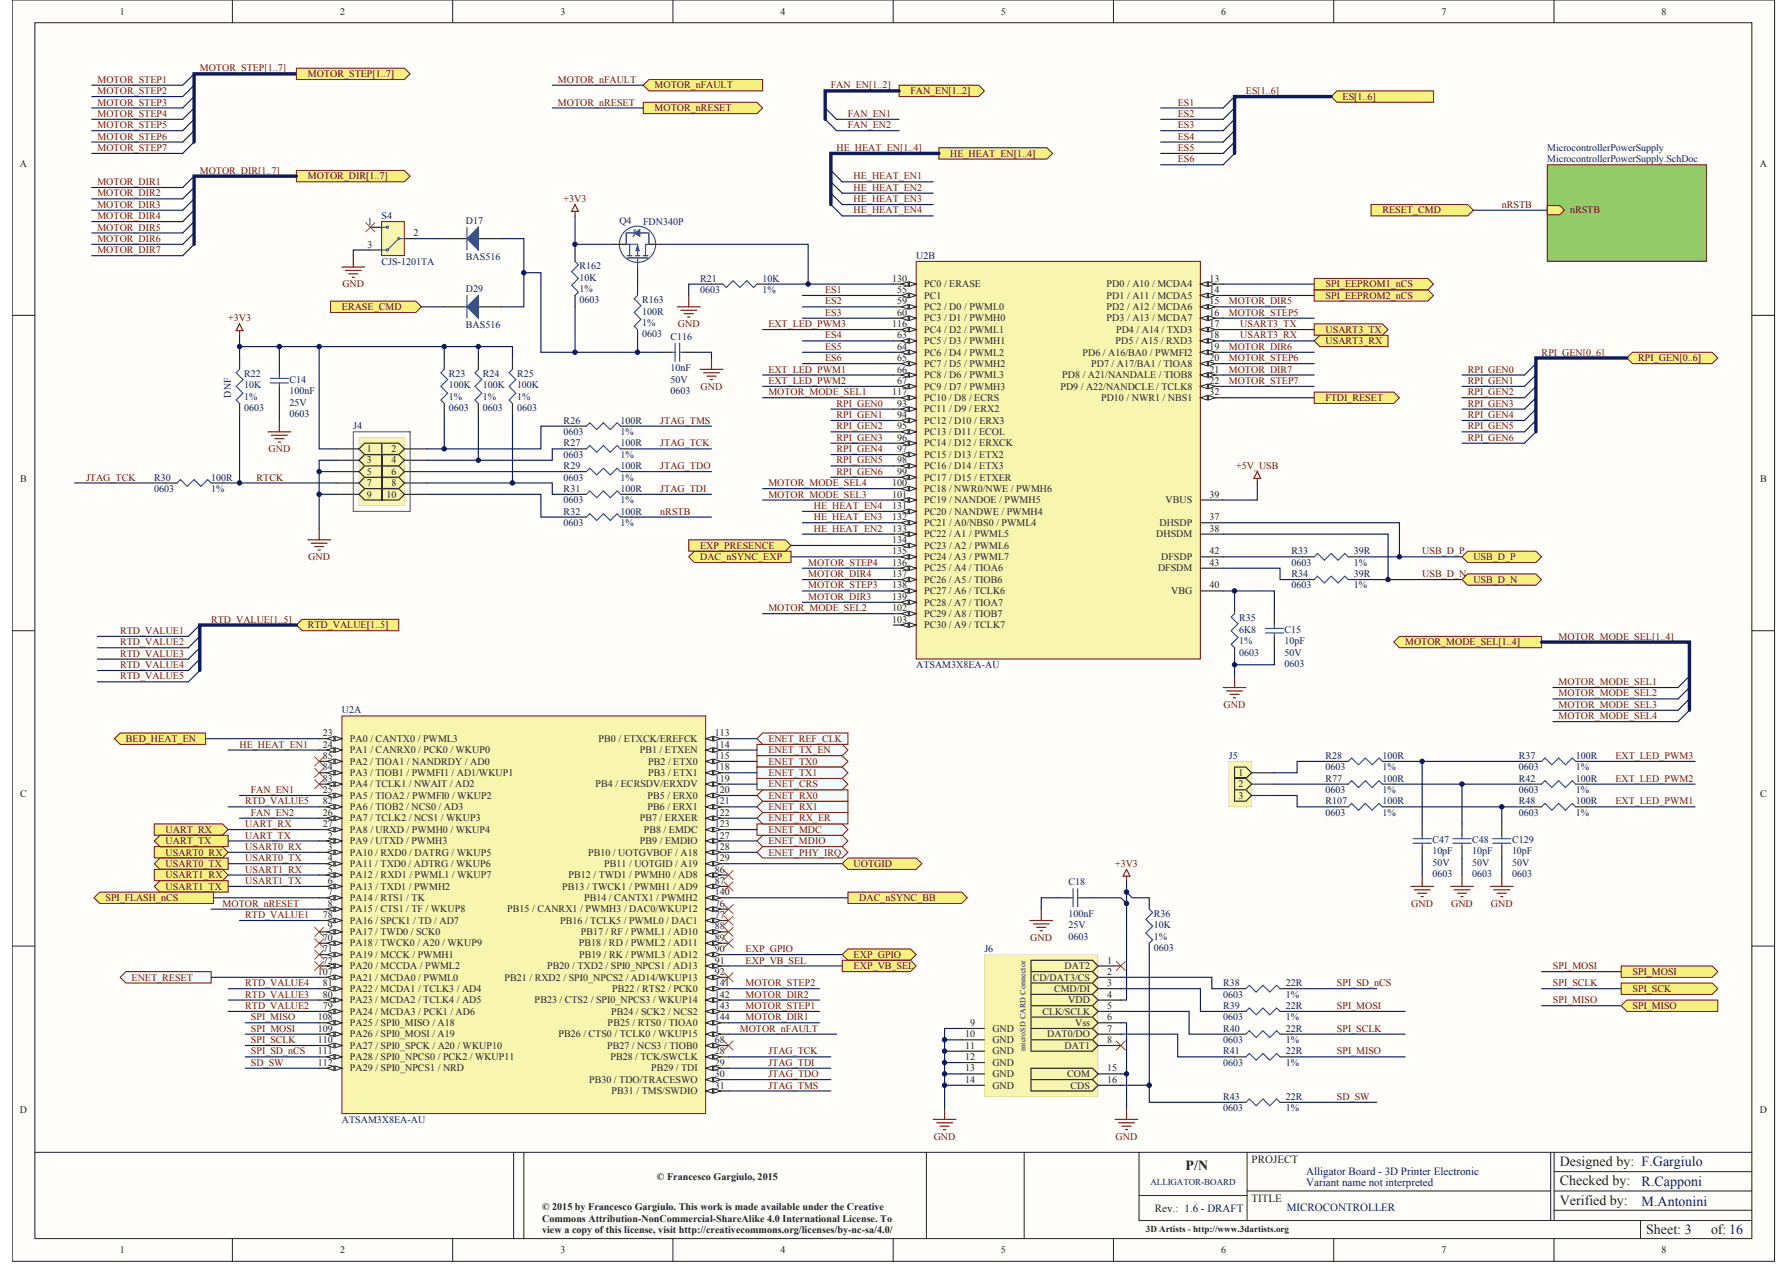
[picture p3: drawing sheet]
<svg xmlns="http://www.w3.org/2000/svg" width="297mm" height="210mm" viewBox="0 0 297 210" stroke-linecap="round" stroke-linejoin="round" font-family="sans-serif">
<defs><g id="words">
<g font-size="2.3" fill="#231f20">
<text x="196.9" y="194.4">P/N</text>
<text x="259" y="193.6">Designed by: F.Gargiulo</text>
<text x="259" y="196.8">Checked by:</text>
<text x="259" y="200">Verified by:</text>
<text x="273.3" y="204.9">Sheet: 3</text>
<text x="284.1" y="204.9">of: 16</text>
</g>
<g font-size="2.3" fill="#0c1c5b">
<text x="272.6" y="197">R.Capponi</text>
<text x="272.6" y="200.2">M.Antonini</text>
</g>
<g font-size="1.8" fill="#231f20">
<text x="207.8" y="193.2">PROJECT</text>
<text x="191.8" y="201.3">Rev.: 1.6 - DRAFT</text>
<text x="207.8" y="199.6">TITLE</text>
</g>
<g font-size="1.8" fill="#0c1c5b">
<text x="216.9" y="195.1">Alligator Board - 3D Printer Electronic</text>
<text x="216.9" y="197">Variant name not interpreted</text>
<text x="213.7" y="201.1">MICROCONTROLLER</text>
</g>
<g font-size="1.7" fill="#231f20">
<text x="19.9" y="2.4">1</text>
<text x="56.5" y="2.4">2</text>
<text x="93" y="2.4">3</text>
<text x="129.6" y="2.4">4</text>
<text x="166.2" y="2.4">5</text>
<text x="202.8" y="2.4">6</text>
<text x="239.3" y="2.4">7</text>
<text x="275.9" y="2.4">8</text>
<text x="3.3" y="27.7">A</text>
<text x="292.2" y="27.7">A</text>
<text x="61" y="37.3">1</text>
<text x="61" y="41.1">3</text>
<text x="68.7" y="39.2">2</text>
<text x="148.1" y="46.8">130</text>
<text x="153.4" y="47.7">PC0 / ERASE</text>
<text x="183.7" y="47.7">PD0 / A10 / MCDA4</text>
<text x="200.8" y="46.8">13</text>
<text x="148.9" y="48.7">55</text>
<text x="148.9" y="50.5">59</text>
<text x="148.9" y="52.4">60</text>
<text x="153.4" y="49.6">PC1</text>
<text x="153.4" y="51.5">PC2 / D0 / PWML0</text>
<text x="153.4" y="53.4">PC3 / D1 / PWMH0</text>
<text x="183.7" y="49.6">PD1 / A11 / MCDA5</text>
<text x="183.7" y="51.5">PD2 / A12 / MCDA6</text>
<text x="183.7" y="53.4">PD3 / A13 / MCDA7</text>
<text x="200.8" y="48.7">14</text>
<text x="200.8" y="50.5">15</text>
<text x="200.8" y="52.4">16</text>
<text x="148.1" y="54.3">116</text>
<text x="148.9" y="56.2">63</text>
<text x="148.9" y="58.1">64</text>
<text x="148.9" y="60">65</text>
<text x="153.4" y="57.2">PC5 / D3 / PWMH1</text>
<text x="153.4" y="59">PC6 / D4 / PWML2</text>
<text x="153.4" y="55.3">PC4 / D2 / PWML1</text>
<text x="179.7" y="59">PD6 / A16/BA0 / PWMFI2</text>
<text x="185.2" y="57.2">PD5 / A15 / RXD3</text>
<text x="185.3" y="55.3">PD4 / A14 / TXD3</text>
<text x="200.8" y="56.2">18</text>
<text x="200.8" y="54.3">17</text>
<text x="200.8" y="58.1">19</text>
<text x="200.8" y="60">20</text>
<text x="148.1" y="65.6">117</text>
<text x="148.9" y="61.9">66</text>
<text x="148.9" y="63.8">67</text>
<text x="153.4" y="60.9">PC7 / D5 / PWMH2</text>
<text x="153.4" y="62.8">PC8 / D6 / PWML3</text>
<text x="153.4" y="64.7">PC9 / D7 / PWMH3</text>
<text x="176.1" y="64.7">PD9 / A22/NANDCLE / TCLK8</text>
<text x="176.4" y="62.8">PD8 / A21/NANDALE / TIOB8</text>
<text x="181.2" y="60.9">PD7 / A17/BA1 / TIOA8</text>
<text x="200.8" y="63.8">22</text>
<text x="200.8" y="61.9">21</text>
<text x="200.8" y="65.6">32</text>
<text x="148.9" y="67.5">93</text>
<text x="148.9" y="69.4">94</text>
<text x="148.9" y="71.3">95</text>
<text x="153.4" y="68.5">PC11 / D9 / ERX2</text>
<text x="153.4" y="70.4">PC12 / D10 / ERX3</text>
<text x="153.4" y="66.6">PC10 / D8 / ECRS</text>
<text x="182.8" y="66.6">PD10 / NWR1 / NBS1</text>
<text x="60.9" y="75.1">1</text>
<text x="60.9" y="77">3</text>
<text x="65" y="75.1">2</text>
<text x="65" y="77">4</text>
<text x="148.9" y="73.2">96</text>
<text x="148.9" y="75.1">97</text>
<text x="148.9" y="77">98</text>
<text x="153.4" y="72.2">PC13 / D11 / ECOL</text>
<text x="153.4" y="74.1">PC14 / D12 / ERXCK</text>
<text x="153.4" y="76">PC15 / D13 / ETX2</text>
<text x="153.4" y="77.9">PC16 / D14 / ETX3</text>
<text x="3.4" y="80">B</text>
<text x="60.9" y="78.9">5</text>
<text x="60.9" y="80.7">7</text>
<text x="60.9" y="82.6">9</text>
<text x="64.2" y="82.6">10</text>
<text x="65" y="78.9">6</text>
<text x="65" y="80.7">8</text>
<text x="148.1" y="80.7">100</text>
<text x="148.1" y="82.6">101</text>
<text x="148.9" y="78.9">99</text>
<text x="153.4" y="79.8">PC17 / D15 / ETXER</text>
<text x="153.4" y="81.7">PC18 / NWR0/NWE / PWMH6</text>
<text x="153.4" y="83.6">PC19 / NANDOE / PWMH5</text>
<text x="193.5" y="83.6">VBUS</text>
<text x="200.8" y="82.6">39</text>
<text x="292.2" y="80">B</text>
<text x="148.1" y="84.5">131</text>
<text x="148.1" y="86.4">132</text>
<text x="148.1" y="88.3">133</text>
<text x="153.4" y="85.5">PC20 / NANDWE / PWMH4</text>
<text x="153.4" y="87.3">PC21 / A0/NBS0 / PWML4</text>
<text x="153.4" y="89.2">PC22 / A1 / PWML5</text>
<text x="192" y="89.2">DHSDM</text>
<text x="192.5" y="87.3">DHSDP</text>
<text x="200.8" y="86.4">37</text>
<text x="200.8" y="88.3">38</text>
<text x="148.1" y="90.2">134</text>
<text x="148.1" y="92.1">135</text>
<text x="148.1" y="94">136</text>
<text x="148.1" y="95.8">137</text>
<text x="153.4" y="91.1">PC23 / A2 / PWML6</text>
<text x="153.4" y="93">PC24 / A3 / PWML7</text>
<text x="153.4" y="94.9">PC25 / A4 / TIOA6</text>
<text x="192.3" y="94.9">DFSDM</text>
<text x="192.8" y="93">DFSDP</text>
<text x="200.8" y="94">43</text>
<text x="200.8" y="92.1">42</text>
<text x="148.1" y="101.5">102</text>
<text x="148.1" y="97.7">138</text>
<text x="148.1" y="99.6">139</text>
<text x="153.4" y="96.8">PC26 / A5 / TIOB6</text>
<text x="153.4" y="98.7">PC27 / A6 / TCLK6</text>
<text x="153.4" y="100.6">PC28 / A7 / TIOA7</text>
<text x="194.5" y="98.7">VBG</text>
<text x="200.8" y="97.7">40</text>
<text x="148.1" y="103.4">103</text>
<text x="153.4" y="102.4">PC29 / A8 / TIOB7</text>
<text x="153.4" y="104.3">PC30 / A9 / TCLK7</text>
<text x="53.6" y="122.3">23</text>
<text x="53.6" y="124.1">24</text>
<text x="58.1" y="123.2">PA0 / CANTX0 / PWML3</text>
<text x="58.1" y="125.1">PA1 / CANRX0 / PCK0 / WKUP0</text>
<text x="99.4" y="123.2">PB0 / ETXCK/EREFCK</text>
<text x="106.2" y="125.1">PB1 / ETXEN</text>
<text x="118.7" y="122.3">113</text>
<text x="118.7" y="124.1">114</text>
<text x="53.6" y="131.7">25</text>
<text x="53.6" y="129.8">83</text>
<text x="53.6" y="127.9">84</text>
<text x="53.6" y="126">85</text>
<text x="58.1" y="130.8">PA4 / TCLK1 / NWAIT / AD2</text>
<text x="58.1" y="128.9">PA3 / TIOB1 / PWMFI1 / AD1/WKUP1</text>
<text x="58.1" y="127">PA2 / TIOA1 / NANDRDY / AD0</text>
<text x="98.9" y="130.8">PB4 / ECRSDV/ERXDV</text>
<text x="107.6" y="127">PB2 / ETX0</text>
<text x="107.6" y="128.9">PB3 / ETX1</text>
<text x="118.7" y="126">115</text>
<text x="118.7" y="127.9">118</text>
<text x="118.7" y="129.8">119</text>
<text x="118.7" y="131.7">120</text>
<text x="205.7" y="128.9">1</text>
<text x="205.7" y="130.8">2</text>
<text x="3.4" y="132.4">C</text>
<text x="53.6" y="135.5">26</text>
<text x="53.6" y="137.4">27</text>
<text x="53.6" y="133.6">82</text>
<text x="58.1" y="132.6">PA5 / TIOA2 / PWMFI0 / WKUP2</text>
<text x="58.1" y="136.4">PA7 / TCLK2 / NCS1 / WKUP3</text>
<text x="58.1" y="134.5">PA6 / TIOB2 / NCS0 / AD3</text>
<text x="106.2" y="136.4">PB7 / ERXER</text>
<text x="107.5" y="132.6">PB5 / ERX0</text>
<text x="107.5" y="134.5">PB6 / ERX1</text>
<text x="118.7" y="137.4">123</text>
<text x="118.7" y="135.5">122</text>
<text x="118.7" y="133.6">121</text>
<text x="205.7" y="132.6">3</text>
<text x="292.2" y="132.4">C</text>
<text x="54.4" y="139.2">2</text>
<text x="54.4" y="141.1">3</text>
<text x="54.4" y="143">4</text>
<text x="58.1" y="140.2">PA9 / UTXD / PWMH3</text>
<text x="58.1" y="142.1">PA10 / RXD0 / DATRG / WKUP5</text>
<text x="58.1" y="144">PA11 / TXD0 / ADTRG / WKUP6</text>
<text x="58.1" y="138.3">PA8 / URXD / PWMH0 / WKUP4</text>
<text x="97.6" y="142.1">PB10 / UOTGVBOF / A18</text>
<text x="100.3" y="144">PB11 / UOTGID / A19</text>
<text x="106.3" y="140.2">PB9 / EMDIO</text>
<text x="106.9" y="138.3">PB8 / EMDC</text>
<text x="118.7" y="143">129</text>
<text x="118.7" y="139.2">127</text>
<text x="118.7" y="141.1">128</text>
<text x="54.4" y="144.9">5</text>
<text x="54.4" y="146.8">6</text>
<text x="54.4" y="148.7">7</text>
<text x="58.1" y="145.8">PA12 / RXD1 / PWML1 / WKUP7</text>
<text x="58.1" y="147.7">PA13 / TXD1 / PWMH2</text>
<text x="58.1" y="149.6">PA14 / RTS1 / TK</text>
<text x="93.3" y="147.7">PB13 / TWCK1 / PWMH1 / AD9</text>
<text x="94.4" y="145.8">PB12 / TWD1 / PWMH0 / AD8</text>
<text x="97" y="149.6">PB14 / CANTX1 / PWMH2</text>
<text x="118.7" y="144.9">86</text>
<text x="118.7" y="146.8">87</text>
<text x="118.7" y="148.7">140</text>
<text x="53.6" y="152.5">78</text>
<text x="54.4" y="150.6">8</text>
<text x="54.4" y="154.3">9</text>
<text x="58.1" y="151.5">PA15 / CTS1 / TF / WKUP8</text>
<text x="58.1" y="155.3">PA17 / TWD0 / SCK0</text>
<text x="58.1" y="153.4">PA16 / SPCK1 / TD / AD7</text>
<text x="84.2" y="151.5">PB15 / CANRX1 / PWMH3 / DAC0/WKUP12</text>
<text x="93" y="153.4">PB16 / TCLK5 / PWML0 / DAC1</text>
<text x="96.4" y="155.3">PB17 / RF / PWML1 / AD10</text>
<text x="118.7" y="150.6">76</text>
<text x="118.7" y="152.5">77</text>
<text x="118.7" y="154.3">88</text>
<text x="52.8" y="161.9">107</text>
<text x="53.6" y="156.2">70</text>
<text x="53.6" y="158.1">71</text>
<text x="53.6" y="160">72</text>
<text x="58.1" y="157.2">PA18 / TWCK0 / A20 / WKUP9</text>
<text x="58.1" y="159.1">PA19 / MCCK / PWMH1</text>
<text x="58.1" y="160.9">PA20 / MCCDA / PWML2</text>
<text x="90.9" y="160.9">PB20 / TXD2 / SPI0_NPCS1 / AD13</text>
<text x="96.1" y="157.2">PB18 / RD / PWML2 / AD11</text>
<text x="96.1" y="159.1">PB19 / RK / PWML3 / AD12</text>
<text x="118.7" y="156.2">89</text>
<text x="118.7" y="160">91</text>
<text x="118.7" y="158.1">90</text>
<text x="118.7" y="161.9">92</text>
<text x="176.7" y="160.9">DAT2</text>
<text x="183.8" y="160">1</text>
<text x="183.8" y="161.9">2</text>
<text x="53.6" y="167.6">79</text>
<text x="53.6" y="165.7">80</text>
<text x="53.6" y="163.8">81</text>
<text x="58.1" y="166.6">PA23 / MCDA2 / TCLK4 / AD5</text>
<text x="58.1" y="164.7">PA22 / MCDA1 / TCLK3 / AD4</text>
<text x="58.1" y="162.8">PA21 / MCDA0 / PWML0</text>
<text x="83.8" y="162.8">PB21 / RXD2 / SPI0_NPCS2 / AD14/WKUP13</text>
<text x="88.8" y="166.6">PB23 / CTS2 / SPI0_NPCS3 / WKUP14</text>
<text x="101.6" y="164.7">PB22 / RTS2 / PCK0</text>
<text x="118.7" y="167.6">143</text>
<text x="118.7" y="163.8">141</text>
<text x="118.7" y="165.7">142</text>
<text x="171.5" y="162.8">CD/DAT3/CS</text>
<text x="175" y="164.7">CMD/DI</text>
<text x="177.4" y="166.6">VDD</text>
<text x="183.8" y="163.8">3</text>
<text x="183.8" y="165.7">4</text>
<text x="183.8" y="167.6">5</text>
<text x="52.8" y="169.4">108</text>
<text x="52.8" y="171.3">109</text>
<text x="52.8" y="173.2">110</text>
<text x="58.1" y="168.5">PA24 / MCDA3 / PCK1 / AD6</text>
<text x="58.1" y="170.4">PA25 / SPI0_MISO / A18</text>
<text x="58.1" y="172.3">PA26 / SPI0_MOSI / A19</text>
<text x="92.7" y="172.3">PB26 / CTS0 / TCLK0 / WKUP15</text>
<text x="100.9" y="170.4">PB25 / RTS0 / TIOA0</text>
<text x="101.5" y="168.5">PB24 / SCK2 / NCS2</text>
<text x="118.7" y="169.4">144</text>
<text x="118.7" y="171.3">1</text>
<text x="118.7" y="173.2">68</text>
<text x="160.3" y="172.3">10</text>
<text x="161.1" y="170.4">9</text>
<text x="164.8" y="171.3">GND</text>
<text x="164.8" y="173.2">GND</text>
<text x="173.1" y="168.5">CLK/SCLK</text>
<text x="173.9" y="172.3">DAT0/DO</text>
<text x="178.5" y="170.4">Vss</text>
<text x="183.8" y="173.2">8</text>
<text x="183.8" y="171.3">7</text>
<text x="183.8" y="169.4">6</text>
<text x="52.8" y="175.1">111</text>
<text x="52.8" y="177">112</text>
<text x="58.1" y="174.2">PA27 / SPI0_SPCK / A20 / WKUP10</text>
<text x="58.1" y="176">PA28 / SPI0_NPCS0 / PCK2 / WKUP11</text>
<text x="58.1" y="177.9">PA29 / SPI0_NPCS1 / NRD</text>
<text x="97.8" y="179.8">PB30 / TDO/TRACESWO</text>
<text x="100.8" y="174.2">PB27 / NCS3 / TIOB0</text>
<text x="101.3" y="176">PB28 / TCK/SWCLK</text>
<text x="108.1" y="177.9">PB29 / TDI</text>
<text x="118.7" y="175.1">28</text>
<text x="118.7" y="178.9">30</text>
<text x="118.7" y="177">29</text>
<text x="160.3" y="174.2">11</text>
<text x="160.3" y="176">12</text>
<text x="160.3" y="177.9">13</text>
<text x="160.3" y="179.8">14</text>
<text x="164.8" y="175.1">GND</text>
<text x="164.8" y="177">GND</text>
<text x="164.8" y="178.9">GND</text>
<text x="176.7" y="174.2">DAT1</text>
<text x="177.2" y="178.9">COM</text>
<text x="183.8" y="177.9">15</text>
<text x="183.8" y="179.8">16</text>
<text x="3.3" y="184.8">D</text>
<text x="101.6" y="181.7">PB31 / TMS/SWDIO</text>
<text x="118.7" y="180.8">31</text>
<text x="164.8" y="180.8">GND</text>
<text x="177.8" y="180.8">CDS</text>
<text x="292.2" y="184.8">D</text>
<text x="109.1" y="195.9">© Francesco Gargiulo, 2015</text>
<text x="90" y="201">© 2015 by Francesco Gargiulo. This work is made available under the Creative</text>
<text x="90" y="202.9">Commons Attribution-NonCommercial-ShareAlike 4.0 International License. To</text>
<text x="19.9" y="208.1">1</text>
<text x="56.5" y="208.1">2</text>
<text x="90" y="204.7">view a copy of this license, visit http://creativecommons.org/licenses/by-nc-sa/4.0/</text>
<text x="93" y="208.1">3</text>
<text x="129.6" y="208.1">4</text>
<text x="166.2" y="208.1">5</text>
<text x="202.8" y="208.1">6</text>
<text x="239.3" y="208.1">7</text>
<text x="275.9" y="208.1">8</text>
</g>
<g font-size="1.7" fill="#6d0c0e">
<text x="33.2" y="11.9">MOTOR_STEP[1..7]</text>
<text x="16.2" y="15.6">MOTOR_STEP2</text>
<text x="16.2" y="17.5">MOTOR_STEP3</text>
<text x="16.2" y="13.7">MOTOR_STEP1</text>
<text x="51.1" y="12.8">MOTOR_STEP[1..7]</text>
<text x="92.6" y="13.7">MOTOR_nFAULT</text>
<text x="92.6" y="17.5">MOTOR_nRESET</text>
<text x="108.7" y="14.7">MOTOR_nFAULT</text>
<text x="138" y="14.7">FAN_EN[1..2]</text>
<text x="151.2" y="15.6">FAN_EN[1..2]</text>
<text x="195.5" y="17.5">ES1</text>
<text x="206.9" y="15.6">ES[1..6]</text>
<text x="222.9" y="16.6">ES[1..6]</text>
<text x="16.2" y="19.4">MOTOR_STEP4</text>
<text x="16.2" y="21.3">MOTOR_STEP5</text>
<text x="16.2" y="23.2">MOTOR_STEP6</text>
<text x="108.7" y="18.5">MOTOR_nRESET</text>
<text x="140.8" y="19.4">FAN_EN1</text>
<text x="140.8" y="21.3">FAN_EN2</text>
<text x="195.5" y="19.4">ES2</text>
<text x="195.5" y="21.3">ES3</text>
<text x="195.5" y="23.2">ES4</text>
<text x="16.2" y="25.1">MOTOR_STEP7</text>
<text x="33.2" y="28.8">MOTOR_DIR[1..7]</text>
<text x="51.1" y="29.8">MOTOR_DIR[1..7]</text>
<text x="138.9" y="25.1">HE_HEAT_EN[1..4]</text>
<text x="141.7" y="29.8">HE_HEAT_EN1</text>
<text x="157.8" y="26">HE_HEAT_EN[1..4]</text>
<text x="195.5" y="27">ES6</text>
<text x="195.5" y="25.1">ES5</text>
<text x="16.2" y="32.6">MOTOR_DIR2</text>
<text x="16.2" y="34.5">MOTOR_DIR3</text>
<text x="16.2" y="30.7">MOTOR_DIR1</text>
<text x="93.6" y="33.6">+3V3</text>
<text x="141.7" y="31.7">HE_HEAT_EN2</text>
<text x="141.7" y="33.6">HE_HEAT_EN3</text>
<text x="141.7" y="35.4">HE_HEAT_EN4</text>
<text x="229.5" y="35.4">RESET_CMD</text>
<text x="249.4" y="34.5">nRSTB</text>
<text x="260.7" y="35.4">nRSTB</text>
<text x="16.2" y="36.4">MOTOR_DIR4</text>
<text x="16.2" y="38.3">MOTOR_DIR5</text>
<text x="16.2" y="40.2">MOTOR_DIR6</text>
<text x="16.2" y="42.1">MOTOR_DIR7</text>
<text x="56.8" y="47.7">GND</text>
<text x="220.1" y="47.7">SPI_EEPROM1_nCS</text>
<text x="37.9" y="53.4">+3V3</text>
<text x="56.8" y="51.5">ERASE_CMD</text>
<text x="137" y="48.7">ES1</text>
<text x="137" y="50.5">ES2</text>
<text x="137" y="52.4">ES3</text>
<text x="204" y="52.4">MOTOR_STEP5</text>
<text x="204" y="50.5">MOTOR_DIR5</text>
<text x="220.1" y="49.6">SPI_EEPROM2_nCS</text>
<text x="112.5" y="54.3">GND</text>
<text x="127.6" y="54.3">EXT_LED_PWM3</text>
<text x="137" y="56.2">ES4</text>
<text x="137" y="60">ES6</text>
<text x="137" y="58.1">ES5</text>
<text x="204" y="60">MOTOR_STEP6</text>
<text x="204" y="58.1">MOTOR_DIR6</text>
<text x="205.9" y="54.3">USART3_TX</text>
<text x="205.9" y="56.2">USART3_RX</text>
<text x="220.1" y="57.2">USART3_RX</text>
<text x="220.1" y="55.3">USART3_TX</text>
<text x="256" y="59">RPI_GEN[0..6]</text>
<text x="272" y="60">RPI_GEN[0..6]</text>
<text x="116.3" y="64.7">GND</text>
<text x="127.6" y="61.9">EXT_LED_PWM1</text>
<text x="127.6" y="63.8">EXT_LED_PWM2</text>
<text x="127.6" y="65.6">MOTOR_MODE_SEL1</text>
<text x="204" y="63.8">MOTOR_STEP7</text>
<text x="204" y="61.9">MOTOR_DIR7</text>
<text x="243.7" y="61.9">RPI_GEN0</text>
<text x="243.7" y="65.6">RPI_GEN2</text>
<text x="243.7" y="63.8">RPI_GEN1</text>
<text x="109.6" y="70.4">JTAG_TMS</text>
<text x="138.9" y="67.5">RPI_GEN0</text>
<text x="138.9" y="71.3">RPI_GEN2</text>
<text x="138.9" y="69.4">RPI_GEN1</text>
<text x="220.1" y="66.6">FTDI_RESET</text>
<text x="243.7" y="67.5">RPI_GEN3</text>
<text x="243.7" y="69.4">RPI_GEN4</text>
<text x="243.7" y="71.3">RPI_GEN5</text>
<text x="44.6" y="75.1">GND</text>
<text x="109.6" y="74.1">JTAG_TCK</text>
<text x="109.6" y="77.9">JTAG_TDO</text>
<text x="138.9" y="73.2">RPI_GEN3</text>
<text x="138.9" y="75.1">RPI_GEN4</text>
<text x="138.9" y="77">RPI_GEN5</text>
<text x="205.2" y="77.9">+5V_USB</text>
<text x="243.7" y="73.2">RPI_GEN6</text>
<text x="14.3" y="79.8">JTAG_TCK</text>
<text x="42.6" y="79.8">RTCK</text>
<text x="109.6" y="81.7">JTAG_TDI</text>
<text x="127.6" y="82.6">MOTOR_MODE_SEL3</text>
<text x="127.6" y="80.7">MOTOR_MODE_SEL4</text>
<text x="138.9" y="78.9">RPI_GEN6</text>
<text x="109.6" y="85.5">nRSTB</text>
<text x="135.1" y="88.3">HE_HEAT_EN2</text>
<text x="135.1" y="86.4">HE_HEAT_EN3</text>
<text x="135.1" y="84.5">HE_HEAT_EN4</text>
<text x="51.2" y="93">GND</text>
<text x="116.2" y="93">DAC_nSYNC_EXP</text>
<text x="116.2" y="91.1">EXP_PRESENCE</text>
<text x="134.2" y="94">MOTOR_STEP4</text>
<text x="134.2" y="95.8">MOTOR_DIR4</text>
<text x="236.1" y="92.1">USB_D_P</text>
<text x="236.1" y="95.8">USB_D_N</text>
<text x="244.6" y="93">USB_D_P</text>
<text x="127.6" y="101.5">MOTOR_MODE_SEL2</text>
<text x="134.2" y="97.7">MOTOR_STEP3</text>
<text x="134.2" y="99.6">MOTOR_DIR3</text>
<text x="244.6" y="96.8">USB_D_N</text>
<text x="20" y="105.3">RTD_VALUE1</text>
<text x="20" y="107.2">RTD_VALUE2</text>
<text x="35.1" y="103.4">RTD_VALUE[1..5]</text>
<text x="51.1" y="104.3">RTD_VALUE[1..5]</text>
<text x="233.3" y="107.2">MOTOR_MODE_SEL[1..4]</text>
<text x="258.8" y="106.2">MOTOR_MODE_SEL[1..4]</text>
<text x="20" y="109">RTD_VALUE3</text>
<text x="20" y="110.9">RTD_VALUE4</text>
<text x="20" y="112.8">RTD_VALUE5</text>
<text x="258.8" y="113.8">MOTOR_MODE_SEL1</text>
<text x="203.2" y="117.5">GND</text>
<text x="258.8" y="115.7">MOTOR_MODE_SEL2</text>
<text x="258.8" y="117.5">MOTOR_MODE_SEL3</text>
<text x="258.8" y="119.4">MOTOR_MODE_SEL4</text>
<text x="20.9" y="123.2">BED_HEAT_EN</text>
<text x="39.8" y="124.1">HE_HEAT_EN1</text>
<text x="127.6" y="125.1">ENET_TX_EN</text>
<text x="127.6" y="123.2">ENET_REF_CLK</text>
<text x="41.7" y="131.7">FAN_EN1</text>
<text x="127.6" y="130.8">ENET_CRS</text>
<text x="127.6" y="127">ENET_TX0</text>
<text x="127.6" y="128.9">ENET_TX1</text>
<text x="268.2" y="129.8">EXT_LED_PWM2</text>
<text x="268.2" y="126">EXT_LED_PWM3</text>
<text x="40.7" y="137.4">UART_RX</text>
<text x="40.7" y="133.6">RTD_VALUE5</text>
<text x="41.7" y="135.5">FAN_EN2</text>
<text x="127.6" y="134.5">ENET_RX1</text>
<text x="127.6" y="132.6">ENET_RX0</text>
<text x="127.6" y="136.4">ENET_RX_ER</text>
<text x="268.2" y="133.6">EXT_LED_PWM1</text>
<text x="27.5" y="142.1">USART0_RX</text>
<text x="27.5" y="144">USART0_TX</text>
<text x="27.5" y="138.3">UART_RX</text>
<text x="27.5" y="140.2">UART_TX</text>
<text x="40.7" y="143">USART0_TX</text>
<text x="40.7" y="141.1">USART0_RX</text>
<text x="40.7" y="139.2">UART_TX</text>
<text x="127.6" y="140.2">ENET_MDIO</text>
<text x="127.6" y="138.3">ENET_MDC</text>
<text x="127.6" y="142.1">ENET_PHY_IRQ</text>
<text x="141.7" y="144">UOTGID</text>
<text x="185.1" y="144">+3V3</text>
<text x="17.5" y="149.6">SPI_FLASH_nCS</text>
<text x="27.5" y="145.8">USART1_RX</text>
<text x="27.5" y="147.7">USART1_TX</text>
<text x="40.7" y="144.9">USART1_RX</text>
<text x="40.7" y="146.8">USART1_TX</text>
<text x="142.7" y="149.6">DAC_nSYNC_BB</text>
<text x="36.9" y="150.6">MOTOR_nRESET</text>
<text x="40.7" y="152.5">RTD_VALUE1</text>
<text x="234.3" y="150.6">GND</text>
<text x="240.9" y="150.6">GND</text>
<text x="247.5" y="150.6">GND</text>
<text x="123.8" y="158.1">EXP_GPIO</text>
<text x="123.8" y="160">EXP_VB_SEL</text>
<text x="141.7" y="159.1">EXP_GPIO</text>
<text x="141.7" y="160.9">EXP_VB_SEL</text>
<text x="171.1" y="156.2">GND</text>
<text x="257.8" y="160.9">SPI_MOSI</text>
<text x="271.1" y="161.9">SPI_MOSI</text>
<text x="21.8" y="162.8">ENET_RESET</text>
<text x="40.7" y="167.6">RTD_VALUE2</text>
<text x="40.7" y="165.7">RTD_VALUE3</text>
<text x="40.7" y="163.8">RTD_VALUE4</text>
<text x="123.8" y="167.6">MOTOR_STEP1</text>
<text x="123.8" y="163.8">MOTOR_STEP2</text>
<text x="123.8" y="165.7">MOTOR_DIR2</text>
<text x="222" y="167.6">SPI_MOSI</text>
<text x="222" y="163.8">SPI_SD_nCS</text>
<text x="257.8" y="163.8">SPI_SCLK</text>
<text x="257.8" y="166.6">SPI_MISO</text>
<text x="271.1" y="164.7">SPI_SCK</text>
<text x="271.1" y="167.6">SPI_MISO</text>
<text x="41.7" y="171.3">SPI_MOSI</text>
<text x="41.7" y="173.2">SPI_SCLK</text>
<text x="41.7" y="169.4">SPI_MISO</text>
<text x="122.9" y="171.3">MOTOR_nFAULT</text>
<text x="123.8" y="169.4">MOTOR_DIR1</text>
<text x="222" y="171.3">SPI_SCLK</text>
<text x="41.7" y="175.1">SPI_SD_nCS</text>
<text x="41.7" y="177">SD_SW</text>
<text x="127.6" y="175.1">JTAG_TCK</text>
<text x="127.6" y="177">JTAG_TDI</text>
<text x="127.6" y="178.9">JTAG_TDO</text>
<text x="222" y="175.1">SPI_MISO</text>
<text x="127.6" y="180.8">JTAG_TMS</text>
<text x="222" y="182.6">SD_SW</text>
<text x="155" y="189.3">GND</text>
<text x="185.2" y="189.3">GND</text>
</g>
<g font-size="1.7" fill="#0c1c5b">
<text x="256.9" y="25.1">MicrocontrollerPowerSupply</text>
<text x="256.9" y="27">MicrocontrollerPowerSupply.SchDoc</text>
<text x="63.4" y="36.4">S4</text>
<text x="77.3" y="37.1">D17</text>
<text x="102.8" y="37.1">Q4</text>
<text x="106.8" y="37.3">FDN340P</text>
<text x="63.4" y="43.9">CJS-1201TA</text>
<text x="77.3" y="43.2">BAS516</text>
<text x="96.2" y="46.6">10K</text>
<text x="96.2" y="44.7">R162</text>
<text x="116.2" y="46.8">R21</text>
<text x="126.6" y="46.8">10K</text>
<text x="152.1" y="43">U2B</text>
<text x="77.3" y="48.5">D29</text>
<text x="96.2" y="48.5">1%</text>
<text x="96.2" y="50.4">0603</text>
<text x="106.6" y="52.2">100R</text>
<text x="106.6" y="50.4">R163</text>
<text x="116.2" y="48.7">0603</text>
<text x="126.6" y="48.7">1%</text>
<text x="77.3" y="54.5">BAS516</text>
<text x="106.6" y="54.1">1%</text>
<text x="106.6" y="56">0603</text>
<text x="111.3" y="56.4">C116</text>
<text x="40.5" y="64.5">10K</text>
<text x="40.5" y="62.6">R22</text>
<text x="48.1" y="65.5">100nF</text>
<text x="48.1" y="63.6">C14</text>
<text x="74.5" y="62.6">R23</text>
<text x="74.5" y="64.5">100K</text>
<text x="80.2" y="62.6">R24</text>
<text x="80.2" y="64.5">100K</text>
<text x="85.8" y="64.5">100K</text>
<text x="85.8" y="62.6">R25</text>
<text x="111.3" y="61.7">10nF</text>
<text x="111.3" y="63.6">50V</text>
<text x="111.3" y="65.5">0603</text>
<text x="40.5" y="66.4">1%</text>
<text x="40.5" y="68.3">0603</text>
<text x="48.1" y="67.3">25V</text>
<text x="48.1" y="69.2">0603</text>
<text x="58.7" y="71.3">J4</text>
<text x="74.5" y="66.4">1%</text>
<text x="74.5" y="68.3">0603</text>
<text x="80.2" y="66.4">1%</text>
<text x="80.2" y="68.3">0603</text>
<text x="85.8" y="66.4">1%</text>
<text x="85.8" y="68.3">0603</text>
<text x="93.6" y="70.4">R26</text>
<text x="103" y="70.4">100R</text>
<text x="93.6" y="72.2">0603</text>
<text x="93.6" y="76">0603</text>
<text x="93.6" y="74.1">R27</text>
<text x="93.6" y="77.9">R29</text>
<text x="103" y="72.2">1%</text>
<text x="103" y="74.1">100R</text>
<text x="103" y="76">1%</text>
<text x="103" y="77.9">100R</text>
<text x="25.6" y="81.7">0603</text>
<text x="25.6" y="79.8">R30</text>
<text x="35.1" y="79.8">100R</text>
<text x="35.1" y="81.7">1%</text>
<text x="93.6" y="79.8">0603</text>
<text x="93.6" y="83.6">0603</text>
<text x="93.6" y="81.7">R31</text>
<text x="103" y="79.8">1%</text>
<text x="103" y="81.7">100R</text>
<text x="103" y="83.6">1%</text>
<text x="93.6" y="87.3">0603</text>
<text x="93.6" y="85.5">R32</text>
<text x="103" y="85.5">100R</text>
<text x="103" y="87.3">1%</text>
<text x="214.4" y="94">0603</text>
<text x="214.4" y="92.1">R33</text>
<text x="214.4" y="95.8">R34</text>
<text x="224.8" y="92.1">39R</text>
<text x="224.8" y="94">1%</text>
<text x="224.8" y="95.8">39R</text>
<text x="214.4" y="97.7">0603</text>
<text x="224.8" y="97.7">1%</text>
<text x="205.7" y="105.1">6K8</text>
<text x="205.7" y="107">1%</text>
<text x="205.7" y="103.2">R35</text>
<text x="213.3" y="107">10pF</text>
<text x="213.3" y="105.1">C15</text>
<text x="152.1" y="110.9">ATSAM3X8EA-AU</text>
<text x="205.7" y="108.9">0603</text>
<text x="213.3" y="108.9">50V</text>
<text x="213.3" y="110.7">0603</text>
<text x="56.8" y="118.5">U2A</text>
<text x="204" y="126">J5</text>
<text x="220.1" y="127.9">0603</text>
<text x="220.1" y="126">R28</text>
<text x="220.1" y="131.7">0603</text>
<text x="220.1" y="129.8">R77</text>
<text x="229.5" y="126">100R</text>
<text x="229.5" y="127.9">1%</text>
<text x="229.5" y="129.8">100R</text>
<text x="229.5" y="131.7">1%</text>
<text x="252.2" y="127.9">0603</text>
<text x="252.2" y="126">R37</text>
<text x="252.2" y="131.7">0603</text>
<text x="252.2" y="129.8">R42</text>
<text x="261.6" y="126">100R</text>
<text x="261.6" y="127.9">1%</text>
<text x="261.6" y="129.8">100R</text>
<text x="261.6" y="131.7">1%</text>
<text x="220.1" y="135.5">0603</text>
<text x="220.1" y="133.6">R107</text>
<text x="229.5" y="133.6">100R</text>
<text x="229.5" y="135.5">1%</text>
<text x="252.2" y="135.5">0603</text>
<text x="252.2" y="133.6">R48</text>
<text x="261.6" y="133.6">100R</text>
<text x="261.6" y="135.5">1%</text>
<text x="237.8" y="141.9">10pF</text>
<text x="237.8" y="143.8">50V</text>
<text x="237.8" y="140">C47</text>
<text x="244.4" y="141.9">10pF</text>
<text x="244.4" y="143.8">50V</text>
<text x="244.4" y="140">C48</text>
<text x="251" y="141.9">10pF</text>
<text x="251" y="143.8">50V</text>
<text x="251" y="140">C129</text>
<text x="177.4" y="147">C18</text>
<text x="237.8" y="145.7">0603</text>
<text x="244.4" y="145.7">0603</text>
<text x="251" y="145.7">0603</text>
<text x="177.4" y="152.3">100nF</text>
<text x="177.4" y="154.2">25V</text>
<text x="191.6" y="154.2">10K</text>
<text x="191.6" y="152.3">R36</text>
<text x="163.4" y="158.1">J6</text>
<text x="177.4" y="156">0603</text>
<text x="191.6" y="156">1%</text>
<text x="191.6" y="157.9">0603</text>
<text x="203.1" y="165.7">0603</text>
<text x="203.1" y="163.8">R38</text>
<text x="203.1" y="167.6">R39</text>
<text x="213.5" y="163.8">22R</text>
<text x="213.5" y="165.7">1%</text>
<text x="213.5" y="167.6">22R</text>
<text x="203.1" y="169.4">0603</text>
<text x="203.1" y="173.2">0603</text>
<text x="203.1" y="171.3">R40</text>
<text x="213.5" y="169.4">1%</text>
<text x="213.5" y="171.3">22R</text>
<text x="213.5" y="173.2">1%</text>
<text x="203.1" y="177">0603</text>
<text x="203.1" y="175.1">R41</text>
<text x="213.5" y="175.1">22R</text>
<text x="213.5" y="177">1%</text>
<text x="203.1" y="184.5">0603</text>
<text x="203.1" y="182.6">R43</text>
<text x="213.5" y="182.6">22R</text>
<text x="213.5" y="184.5">1%</text>
<text x="56.8" y="186.4">ATSAM3X8EA-AU</text>
</g>
<text font-size="1.6" fill="#0c1c5b" x="38.4" y="66.1" transform="rotate(-90 38.4 66.1)">DNF</text>
<text font-size="1.5" fill="#0c1c5b" x="191" y="196.8">ALLIGATOR-BOARD</text>
<text font-size="1.5" fill="#231f20" x="190.3" y="204.6">3D Artists - http://www.3dartists.org</text>
<text font-size="1.3" fill="#0c1c5b" x="170.3" y="174.5" transform="rotate(-90 170.3 174.5)">microSD CARD Connector</text>
</g></defs>
<path d="M2 0h292.6v209.5h-292.6z" fill="#fefdf9"/>
<path d="M2 0h292.6v209.5h-292.6z" fill="none" stroke="#231f20" stroke-width=".17"/>
<path d="M5.8 3.8h285.1v201.9h-285.1z" fill="#fefdf9"/>
<g fill="none" stroke="#231f20" stroke-width=".17">
<path d="M38.6 0v3.8M75.2 0v3.8M111.7 0v3.8M148.3 0v3.8M184.9 0v3.8M221.4 0v3.8M258 0v3.8M5.8 3.8h285.1v201.9h-285.1zM2 52.4h3.8M290.9 52.4h3.8M2 104.7h3.8M290.9 104.7h3.8"/>
<path d="M2 157.1h3.8M290.9 157.1h3.8M5.8 191.4h285.1M85.3 191.4v14.3M87 191.4v14.3M153.8 191.4v14.3M170.1 191.4v14.3M189.1 191.4v11.3h101.8M189.1 198.5h18M207.1 197.8h50.4M207.1 191.4v11.3M257.5 191.4v11.3"/>
<path d="M258 191.4v11.3M258 194.6h32.9M258 197.8h32.9M38.6 205.7v3.8M75.2 205.7v3.8M111.7 205.7v3.8M148.3 205.7v3.8M184.9 205.7v3.8M221.4 205.7v3.8M258 205.7v3.8M258 201h32.9M272.4 202.7v3"/>
</g>
<path d="M121 175.5h17M121 177.4h17M121 179.3h17M121 181.2h17" fill="none" stroke="#0c1c5b" stroke-width=".19"/>
<path d="M125.7 139.7l.9-1h13.2l1 1-1 .9h-13.2z" fill-rule="evenodd" fill="#f2fafb"/>
<path d="M125.7 139.7l.9-1h13.2l1 1-1 .9h-13.2z" fill="none" stroke="#6d0c0e" stroke-width=".17"/>
<path d="M125.7 136.8h14.1l1 1-1 .9h-14.1z" fill-rule="evenodd" fill="#f2fafb"/>
<path d="M125.7 136.8h14.1l1 1-1 .9h-14.1z" fill="none" stroke="#6d0c0e" stroke-width=".17"/>
<path d="M125.7 134l.9-1h14.2v1.9h-14.2z" fill-rule="evenodd" fill="#f2fafb"/>
<path d="M125.7 134l.9-1h14.2v1.9h-14.2z" fill="none" stroke="#6d0c0e" stroke-width=".17"/>
<path d="M125.7 132.1l.9-.9h14.2v1.8h-14.2z" fill-rule="evenodd" fill="#f2fafb"/>
<path d="M125.7 132.1l.9-.9h14.2v1.8h-14.2z" fill="none" stroke="#6d0c0e" stroke-width=".17"/>
<path d="M125.7 129.3h14.1l1 .9-1 1h-14.1z" fill-rule="evenodd" fill="#f2fafb"/>
<path d="M125.7 129.3h14.1l1 .9-1 1h-14.1z" fill="none" stroke="#6d0c0e" stroke-width=".17"/>
<path d="M125.7 123.6h14.1l1 1-1 .9h-14.1z" fill-rule="evenodd" fill="#f2fafb"/>
<path d="M125.7 123.6h14.1l1 1-1 .9h-14.1z" fill="none" stroke="#6d0c0e" stroke-width=".17"/>
<path d="M125.7 125.5h14.1l1 .9-1 1h-14.1z" fill-rule="evenodd" fill="#f2fafb"/>
<path d="M125.7 125.5h14.1l1 .9-1 1h-14.1z" fill="none" stroke="#6d0c0e" stroke-width=".17"/>
<path d="M125.7 127.4h14.1l1 .9-1 1h-14.1z" fill-rule="evenodd" fill="#f2fafb"/>
<path d="M125.7 127.4h14.1l1 .9-1 1h-14.1z" fill="none" stroke="#6d0c0e" stroke-width=".17"/>
<path d="M121 139.7h4.7M121 137.8h4.7M121 132.1h4.7M121 134h4.7M121 135.9h4.7M121 130.2h4.7M121 128.3h4.7M121 126.4h4.7M121 124.6h4.7M121 122.7h4.7" fill="none" stroke="#0c1c5b" stroke-width=".19"/>
<path d="M125.7 122.7l.9-1h14.2v1.9h-14.2z" fill-rule="evenodd" fill="#f2fafb"/>
<path d="M125.7 122.7l.9-1h14.2v1.9h-14.2z" fill="none" stroke="#6d0c0e" stroke-width=".17"/>
<path d="M125.7 135.9l.9-1h14.2v1.9h-14.2z" fill-rule="evenodd" fill="#f2fafb"/>
<path d="M125.7 135.9l.9-1h14.2v1.9h-14.2z" fill="none" stroke="#6d0c0e" stroke-width=".17"/>
<path d="M49.2 28.3h18l.9 1-.9 .9h-18z" fill-rule="evenodd" fill="#f6f17e"/>
<path d="M49.2 28.3h18l.9 1-.9 .9h-18z" fill="none" stroke="#6d0c0e" stroke-width=".17"/>
<g fill="none" stroke="#0c1c5b" stroke-width=".19">
<path d="M32.2 12.3l-1.9 1.9h-15.1M32.2 14.2l-1.9 1.8h-15.1M32.2 16l-1.9 1.9h-15.1M32.2 17.9l-1.9 1.9h-15.1M32.2 19.8l-1.9 1.9h-15.1M32.2 21.7l-1.9 1.9h-15.1M32.2 29.3l-1.9 1.8h-15.1M32.2 31.1l-1.9 1.9h-15.1M32.2 33l-1.9 1.9h-15.1M32.2 34.9l-1.9 1.9h-15.1M32.2 36.8l-1.9 1.9h-15.1M32.2 38.7l-1.9 1.9h-15.1"/>
<path d="M39.8 57.6h45.3v1.8M39.8 55.7v3.7M46.4 57.6v2.8M53 57.6v16.9h2.8M73.8 57.6v1.8M79.4 57.6v1.8M39.8 68.9v11.3M46.4 66.1v3.7M53 78.3h2.8M55.8 76.4h-2.8v11.4M70.9 78.3h24.6M73.8 68.9v5.6"/>
<path d="M79.4 68.9v7.5M95.5 74.5h-3.8v1.9h-20.8M95.5 70.8h-5.7v3.7h-18.9M104.9 78.3h13.2M104.9 70.8h13.2M104.9 74.5h13.2M12.4 80.2h15.1M36.9 80.2h18.9M53 82.1h2.8M70.9 82.1h18.9v3.8h5.7M70.9 80.2h20.8v1.9h3.8M104.9 82.1h13.2"/>
<path d="M104.9 85.9h13.2"/>
</g>
<path d="M49.2 12.3h-17v11.3M49.2 29.3h-17v11.3" fill="none" stroke="#0c1c5b" stroke-width=".57"/>
<path d="M39.8 53.8l.5 1.1h-1.1zM39.8 54.9v.8M44.5 71.7h3.8M45.1 72.3h2.6M45.6 72.8h1.5M46.2 73.4h.4M46.4 69.8v1.9M51.1 89.6h3.8M51.7 90.2h2.6M52.2 90.8h1.5M52.8 91.3h.4M53 87.8v1.8" fill="none" stroke="#6d0c0e" stroke-width=".19"/>
<path d="M59.6 72.7h7.5v11.3h-7.5z" fill="#f8f5af"/>
<path d="M59.6 72.6v11.4h7.5v-11.3l-7.5-.1h7.5v11.4h-7.5z" fill="#6d0c0e"/>
<g fill="#231f20">
<path d="M55.8 74.5l3.8-.1 .1 .1-.1 .1h-3.8z"/>
<path d="M67.1 74.5l3.8-.1 .1 .1-.1 .1h-3.7z"/>
<path d="M55.8 76.4l3.8-.1 .1 .1-.1 .1h-3.8z"/>
<path d="M67.1 76.4l3.8-.1 .1 .1-.1 .1h-3.7z"/>
<path d="M55.8 78.3l3.8-.1 .1 .1-.1 .1h-3.8z"/>
<path d="M67.1 78.3l3.8-.1 .1 .1-.1 .1h-3.7z"/>
<path d="M55.8 80.1h3.8l.1 .1-.1 .1h-3.8z"/>
<path d="M67.1 80.1h3.8l.1 .1-.1 .1h-3.7z"/>
<path d="M55.8 82h3.8l.1 .1-.1 .1h-3.8z"/>
<path d="M67.1 82h3.8l.1 .1-.1 .1h-3.7z"/>
</g>
<g fill="#f8f5af">
<path d="M61.1 74h.5v1.1h-.5z"/>
<path d="M59.7 74.5l.9-.8h2.7v1.7h-2.7zM61.1 74v1.1h.5v-1.1z"/>
</g>
<g fill="#231f20">
<path d="M59.5 74.5h.1v-.1l.1 .1-.1 .1z"/>
<path d="M59.6 74.4l.9-.9h3h-.2v1.9h-2.8l-.1 .1-.8-.8 .1-.2zM59.7 74.5l.9 .9h2.7v-1.7h-2.7z"/>
</g>
<g fill="#f8f5af">
<path d="M65 74h.8v1.1h-.8z"/>
<path d="M63.5 73.7h2.7l.8 .8-.8 .9h-2.7zM65 74v1.1h.8v-1.1z"/>
</g>
<g fill="#231f20">
<path d="M63.5 73.7v1.7z"/>
<path d="M63.5 73.5h2.7l.9 .9v.3l-.8 .8-.1-.1h-2.7h2.7l.8-.9-.8-.8h-2.7z"/>
<path d="M67.1 74.5h.2l-.2 .1z"/>
<path d="M63.3 73.5h.2v1.9h-.2z"/>
</g>
<g fill="#f8f5af">
<path d="M65 75.8h.8v1.2h-.8z"/>
<path d="M63.5 75.6h2.7l.8 .8-.8 .9h-2.7zM65 75.8v1.2h.8v-1.2z"/>
</g>
<g fill="#231f20">
<path d="M63.5 75.6h2.7l.1-.1 .8 .8v.3l-.8 .8-.1-.1h-2.7h2.7l.8-.9-.8-.8z"/>
<path d="M67.1 76.4h.2l-.2 .1z"/>
<path d="M63.5 75.4h2.7l.1 .1-.1 .1h-2.7z"/>
</g>
<g fill="#f8f5af">
<path d="M65.1 77.7h.7v1.2h-.7z"/>
<path d="M63.5 77.5h2.7l.8 .8-.8 .9h-2.7zM65.1 77.7v1.2h.7v-1.2z"/>
</g>
<g fill="#231f20">
<path d="M63.5 77.5h2.7l.1-.1 .8 .8v.3l-.8 .8-.1-.1h-2.7h2.7l.8-.9-.8-.8z"/>
<path d="M67.1 78.3h.2l-.2 .1z"/>
<path d="M63.5 77.3h2.7l.1 .1-.1 .1h-2.7z"/>
</g>
<g fill="#f8f5af">
<path d="M65.1 79.6h.6v1.2h-.6z"/>
<path d="M63.5 79.4h2.7l.8 .8-.8 .9h-2.7zM65.1 79.6v1.2h.6v-1.2z"/>
</g>
<g fill="#231f20">
<path d="M63.5 79.4h2.7l.1-.1 .8 .7v.4l-.8 .7h-.1h-2.7h2.7l.8-.9-.8-.8z"/>
<path d="M67.1 80.1l.2 .1-.2 .1z"/>
<path d="M63.5 79.2h2.7l.1 .1-.1 .1h-2.7z"/>
</g>
<g fill="#f8f5af">
<path d="M64.4 81.5h1.4v1.1h-1.4z"/>
<path d="M63.5 81.2h2.7l.8 .9-.8 .8h-2.7zM64.4 81.5v1.1h1.4v-1.1z"/>
</g>
<g fill="#231f20">
<path d="M63.5 81.2h2.7l.1-.1 .8 .8v.4l-.9 .8h-2.7v-.2h2.7l.8-.8-.8-.9z"/>
<path d="M67.1 82l.2 .1-.2 .1z"/>
<path d="M63.5 81.1h2.7h.1l-.1 .1h-2.7z"/>
</g>
<g fill="#f8f5af">
<path d="M61 81.5h.7v1.2h-.7z"/>
<path d="M59.7 82.1l.9-.9h2.7v1.7h-2.7zM61 81.5v1.2h.7v-1.2z"/>
</g>
<g fill="#231f20">
<path d="M59.6 81.9l.8-.8 .2 .1-.9 .9 .9 .8h2.7v.2h.2h-3l-.9-.9 .1-.1z"/>
<path d="M59.6 82l.1 .1-.1 .1-.1-.1h.1z"/>
<path d="M63.5 81.2v1.7z"/>
<path d="M63.3 81.2h.2v1.9h-.2z"/>
</g>
<g fill="#f8f5af">
<path d="M61 79.6h.7v1.2h-.7z"/>
<path d="M59.7 80.2l.9-.8h2.7v1.7h-2.7zM61 79.6v1.2h.7v-1.2z"/>
</g>
<g fill="#231f20">
<path d="M59.6 80.1l.8-.8 .2 .1-.9 .8 .9 .9h-.2l-.8-.8 .1-.1z"/>
<path d="M59.5 80.2h.1v-.1l.1 .1-.1 .1z"/>
<path d="M63.5 79.4v1.7z"/>
<path d="M63.3 79.4h.2v1.7h-.2z"/>
<path d="M60.4 81.1h.1h2.8v.1h-2.8z"/>
<path d="M63.3 81.2h.2z"/>
<path d="M63.3 81.1h.2v.1h-.2z"/>
</g>
<g fill="#f8f5af">
<path d="M61 77.8h.6v1.1h-.6z"/>
<path d="M59.7 78.3l.9-.8h2.7v1.7h-2.7zM61 77.8v1.1h.6v-1.1z"/>
</g>
<g fill="#231f20">
<path d="M63.3 77.5h.2v1.7h-.2z"/>
<path d="M59.6 78.2l.8-.8 .2 .1-.9 .8 .9 .9-.2 .1-.8-.8 .1-.2z"/>
<path d="M59.5 78.3h.1v-.1l.1 .1-.1 .1z"/>
<path d="M60.5 79.2h2.8v.2h-2.8l-.1-.1z"/>
<path d="M63.3 79.4h.2z"/>
<path d="M63.3 79.2h.2v.2h-.2z"/>
</g>
<g fill="#f8f5af">
<path d="M61 75.8h.6v1.2h-.6z"/>
<path d="M59.7 76.4l.9-.8h2.7v1.7h-2.7zM61 75.8v1.2h.6v-1.2z"/>
</g>
<g fill="#231f20">
<path d="M59.6 76.3l.8-.8 .1 .1h2.8h-2.7l-.9 .8 .9 .9-.2 .1-.8-.8 .1-.2z"/>
<path d="M59.5 76.4h.1v-.1l.1 .1-.1 .1z"/>
<path d="M60.5 75.4h2.8v.2h-2.8l-.1-.1z"/>
<path d="M63.3 75.6h.2v1.7h-.2z"/>
<path d="M63.3 75.4h.2v.2h-.2z"/>
<path d="M60.4 77.4l.1-.1h2.8v.2h-2.8z"/>
<path d="M63.3 77.3h.2v.2h-.2z"/>
</g>
<path d="M58.7 71.7h9.4v13.2h-9.4z" fill="none" stroke="#574e4c" stroke-width=".17"/>
<g fill="none" stroke="#231f20" stroke-width=".19">
<path d="M39.8 59.4v1.9M73.8 59.4v1.9M79.4 59.4v1.9M85.1 59.4v1.9M39.8 67v1.9M46.4 60.4v1.9M46.4 64.2v1.9M73.8 67v1.9M79.4 67v1.9M85.1 67v1.9M95.5 70.8h1.9M95.5 74.5h1.9"/>
<path d="M95.5 78.3h1.9M103 70.8h1.9M103 74.5h1.9M103 78.3h1.9M27.5 80.2h1.9M35.1 80.2h1.8M95.5 82.1h1.9M95.5 85.9h1.9M103 82.1h1.9M103 85.9h1.9"/>
</g>
<g fill="none" stroke="#2151a3" stroke-width=".19">
<path d="M39.8 61.3l-.6 .6 1.1 1.1-1.1 1.2 1.1 1.1-1.1 1.1 .6 .6M44.9 63.6h3M44.9 62.8h3M46.4 62.3v.5M46.4 63.6v.6M73.8 61.3l-.6 .6 1.1 1.1-1.1 1.2 1.1 1.1-1.1 1.1 .6 .6M79.4 61.3l-.5 .6 1.1 1.1-1.1 1.2 1.1 1.1-1.1 1.1 .5 .6M85.1 61.3l-.6 .6 1.2 1.1-1.2 1.2 1.2 1.1-1.2 1.1 .6 .6M97.4 70.8l.5-.6 1.2 1.1 1.1-1.1 1.1 1.1 1.2-1.1 .5 .6M97.4 74.5l.5-.5 1.2 1.1 1.1-1.1 1.1 1.1 1.2-1.1 .5 .5M97.4 78.3l.5-.5 1.2 1.1 1.1-1.1 1.1 1.1 1.2-1.1 .5 .5M29.4 80.2l.6-.6 1.1 1.2 1.1-1.2 1.2 1.2 1.1-1.2 .6 .6"/>
<path d="M97.4 82.1l.5-.6 1.2 1.2 1.1-1.2 1.1 1.2 1.2-1.2 .5 .6M97.4 85.9l.5-.6 1.2 1.1 1.1-1.1 1.1 1.1 1.2-1.1 .5 .6"/>
</g>
<path d="M131.3 92.5h17" fill="none" stroke="#0c1c5b" stroke-width=".19"/>
<path d="M106.8 14.2l.9-1h18.9v1.9h-18.9z" fill-rule="evenodd" fill="#f6f17e"/>
<path d="M106.8 14.2l.9-1h18.9v1.9h-18.9z" fill="none" stroke="#6d0c0e" stroke-width=".17"/>
<path d="M49.2 11.3h18l.9 1-.9 .9h-18z" fill-rule="evenodd" fill="#f6f17e"/>
<path d="M49.2 11.3h18l.9 1-.9 .9h-18z" fill="none" stroke="#6d0c0e" stroke-width=".17"/>
<path d="M91.7 14.2h15.1" fill="none" stroke="#0c1c5b" stroke-width=".19"/>
<path d="M149.3 14.2h13.2l.9 .9-.9 .9h-13.2z" fill-rule="evenodd" fill="#f6f17e"/>
<path d="M149.3 14.2h13.2l.9 .9-.9 .9h-13.2z" fill="none" stroke="#6d0c0e" stroke-width=".17"/>
<path d="M137 17.9l1.9 1.9h10.4M137 19.8l1.9 1.9h10.4M39.8 132.1h13.2M39.8 135.9h13.2" fill="none" stroke="#0c1c5b" stroke-width=".19"/>
<path d="M149.3 15.1h-12.3v4.7" fill="none" stroke="#0c1c5b" stroke-width=".57"/>
<path d="M155.9 24.5h17.9l1 1-1 .9h-17.9z" fill-rule="evenodd" fill="#f6f17e"/>
<path d="M155.9 24.5h17.9l1 1-1 .9h-17.9z" fill="none" stroke="#6d0c0e" stroke-width=".17"/>
<path d="M138 28.3l1.8 1.9h15.1M138 30.2l1.8 1.9h15.1M138 32.1l1.8 1.9h15.1M138 34l1.8 1.9h15.1M133.2 49.1h15.1M133.2 51h15.1M133.2 52.8h15.1M133.2 56.6h15.1M133.2 84.9h15.1M133.2 86.8h15.1M133.2 88.7h15.1M37.9 124.6h15.1" fill="none" stroke="#0c1c5b" stroke-width=".19"/>
<path d="M155.9 25.5h-17.9v8.5" fill="none" stroke="#0c1c5b" stroke-width=".57"/>
<path d="M221 16l1-.9h16v1.9h-16z" fill-rule="evenodd" fill="#f6f17e"/>
<path d="M221 16l1-.9h16v1.9h-16z" fill="none" stroke="#6d0c0e" stroke-width=".17"/>
<path d="M221 16h-16v9.5" fill="none" stroke="#0c1c5b" stroke-width=".57"/>
<path d="M205 19.8l-1.9 1.9M205 17.9l-1.9 1.9M205 16l-1.9 1.9M32.2 23.6l-1.9 1.9h-15.1M205 21.7l-1.9 1.9M32.2 40.6l-1.9 1.9h-15.1M208.8 80.2v2.8h-5.7M16.2 105.7h15.1M16.2 107.6h15.1M16.2 109.5h15.1M16.2 111.3h15.1" fill="none" stroke="#0c1c5b" stroke-width=".19"/>
<path d="M208.8 78.3l.5 1.1h-1.1zM208.8 79.4v.8" fill="none" stroke="#6d0c0e" stroke-width=".19"/>
<path d="M49.2 103.8l1-.9h16v1.8h-16z" fill-rule="evenodd" fill="#f6f17e"/>
<path d="M49.2 103.8l1-.9h16v1.8h-16z" fill="none" stroke="#6d0c0e" stroke-width=".17"/>
<path d="M49.2 103.8h-16v7.5" fill="none" stroke="#0c1c5b" stroke-width=".57"/>
<g fill="none" stroke="#0c1c5b" stroke-width=".19">
<path d="M109.6 40.6h24.6v6.6M118.1 47.2h-3.7v1.9M127.6 47.2h20.7M203.1 98.1h8.5v3.8M205 98.1v1.9M33.2 109.5l-1.9 1.8M33.2 107.6l-1.9 1.9M33.2 105.7l-1.9 1.9M33.2 103.8l-1.9 1.9M33.2 111.3l-1.9 1.9h-15.1M205 109.5v2.8M211.6 107.6v2.8h-6.6"/>
<path d="M37.9 134h15.1M37.9 141.5h15.1M37.9 143.4h15.1M37.9 145.3h15.1M37.9 147.2h15.1"/>
</g>
<path d="M118.1 47.2h1.9M125.7 47.2h1.9M216.3 92.5h1.9M223.9 92.5h1.9M205 100v1.9M205 107.6v1.9M211.6 101.9v1.9M211.6 105.7v1.9" fill="none" stroke="#231f20" stroke-width=".19"/>
<path d="M120 47.2l.6 .5 1.1-1.1 1.2 1.1 1.1-1.1 1.1 1.1 .6-.5M218.2 92.5l.6-.6 1.1 1.1 1.1-1.1 1.2 1.1 1.1-1.1 .6 .6M205 101.9l-.6 .6 1.1 1.1-1.1 1.1 1.1 1.2-1.1 1.1 .6 .6M210.1 105.1h3M210.1 104.4h3M211.6 103.8v.6M211.6 105.1v.6" fill="none" stroke="#2151a3" stroke-width=".19"/>
<path d="M95.5 34l.5 1.1h-1.1zM95.5 35.1v.8M112.5 51h3.7M113 51.5h2.7M113.6 52.1h1.5M114.2 52.7h.3M114.4 49.1v1.9M203.1 114.2h3.8M203.7 114.7h2.6M204.2 115.3h1.5M204.8 115.9h.4M205 112.3v1.9" fill="none" stroke="#6d0c0e" stroke-width=".19"/>
<path d="M256.9 27.4h26.4v16h-26.4z" fill="#93cb69"/>
<path d="M256.9 27.4h26.4v16h-26.4z" fill="none" stroke="#6d0c0e" stroke-width=".17"/>
<path d="M256.9 34.2h2.1l.7 .7-.7 .8h-2.1z" fill-rule="evenodd" fill="#f6f17e"/>
<path d="M256.9 34.2h2.1l.7 .7-.7 .8h-2.1z" fill="none" stroke="#6d0c0e" stroke-width=".17"/>
<path d="M216.3 96.2h1.9M223.9 96.2h1.9" fill="none" stroke="#231f20" stroke-width=".19"/>
<path d="M218.2 96.2l.6-.5 1.1 1.1 1.1-1.1 1.2 1.1 1.1-1.1 .6 .5" fill="none" stroke="#2151a3" stroke-width=".19"/>
<path d="M203.1 94.4h9.4v1.8h3.8M203.1 86.8h29.3v5.7M203.1 88.7h27.4v7.5M203.1 92.5h13.2M225.8 92.5h16.9M225.8 96.2h16.9" fill="none" stroke="#0c1c5b" stroke-width=".19"/>
<path d="M125.7 141.5l.9-.9h13.2l1 .9-1 1h-13.2z" fill-rule="evenodd" fill="#f2fafb"/>
<path d="M125.7 141.5l.9-.9h13.2l1 .9-1 1h-13.2z" fill="none" stroke="#6d0c0e" stroke-width=".17"/>
<g fill="none" stroke="#0c1c5b" stroke-width=".19">
<path d="M203.1 52.8h15.1M203.1 58.5h15.1M85.1 68.9v11.3M126.6 62.3h21.7M203.1 64.2h15.1M203.1 60.4h15.1M203.1 62.3h15.1M133.2 94.4h15.1M133.2 96.2h15.1M133.2 98.1h15.1M133.2 100h15.1M222 126.4h-6.6v1.9h-3.8"/>
<path d="M263.5 126.4h17.9M121 141.5h4.7M175.7 149.1h-2.8v1.9M181.4 149.1h4.7l.9 .9M187 146.3v19.8h-.9M187 148.1l1 1h2.8M190.8 158.5v24.6h14.2M40.7 169.8h12.3M40.7 171.7h12.3M40.7 175.5h12.3M40.7 173.6h12.3M40.7 177.4h12.3"/>
<path d="M121 168h15.1M121 164.2h15.1M121 169.8h15.1M121 166.1h15.1M186.1 164.2h13.2v3.8h5.7M186.1 162.3h15.1v1.9h3.8M186.1 171.7h9.4v3.8h9.5M186.1 168h11.3v3.7h7.6M186.1 169.8h.9v14.2M214.4 168h18.9M214.4 164.2h14.2M214.4 171.7h18.9"/>
<path d="M214.4 175.5h18.9M186.1 180.2h4.7M214.4 183.1h14.2"/>
</g>
<path d="M171 152.9h3.8M171.6 153.4h2.6M172.1 154h1.5M172.7 154.6h.4M172.9 151v1.9M187 144.4l.6 1.1h-1.1zM187 145.5v.8M185.2 185.9h3.7M185.7 186.5h2.7M186.3 187h1.5M186.9 187.6h.3M187 184v1.9" fill="none" stroke="#6d0c0e" stroke-width=".19"/>
<g fill="none" stroke="#231f20" stroke-width=".19">
<path d="M222 126.4h1.9M229.5 126.4h1.9M175.7 149.1h1.9M179.5 149.1h1.9M190.8 149.1v1.9M190.8 156.6v1.9M205 164.2h1.9M205 168h1.9M205 171.7h1.9M205 175.5h1.9M212.5 164.2h1.9M212.5 168h1.9"/>
<path d="M212.5 171.7h1.9M212.5 175.5h1.9M205 183.1h1.9M212.5 183.1h1.9"/>
</g>
<path d="M223.9 126.4l.5-.5 1.2 1.1 1.1-1.1 1.1 1.1 1.2-1.1 .5 .5M177.6 149.1h.6M178.2 147.6v3M178.9 147.6v3M178.9 149.1h.6M190.8 151l.6 .5-1.1 1.2 1.1 1.1-1.1 1.1 1.1 1.2-.6 .5M206.9 164.2l.5-.6 1.2 1.2 1.1-1.2 1.1 1.2 1.2-1.2 .5 .6M206.9 168l.5-.6 1.2 1.1 1.1-1.1 1.1 1.1 1.2-1.1 .5 .6M206.9 171.7l.5-.5 1.2 1.1 1.1-1.1 1.1 1.1 1.2-1.1 .5 .5M206.9 175.5l.5-.6 1.2 1.2 1.1-1.2 1.1 1.2 1.2-1.2 .5 .6M206.9 183.1l.5-.6 1.2 1.1 1.1-1.1 1.1 1.1 1.2-1.1 .5 .6" fill="none" stroke="#2151a3" stroke-width=".19"/>
<path d="M25.6 140.6h11.3l1 .9-1 1h-11.3z" fill-rule="evenodd" fill="#f6f17e"/>
<path d="M25.6 140.6h11.3l1 .9-1 1h-11.3z" fill="none" stroke="#6d0c0e" stroke-width=".17"/>
<path d="M26.6 142.5h11.3v1.9h-11.3l-1-1z" fill-rule="evenodd" fill="#f6f17e"/>
<path d="M26.6 142.5h11.3v1.9h-11.3l-1-1z" fill="none" stroke="#6d0c0e" stroke-width=".17"/>
<path d="M25.6 144.4h11.3l1 .9-1 1h-11.3z" fill-rule="evenodd" fill="#f6f17e"/>
<path d="M25.6 144.4h11.3l1 .9-1 1h-11.3z" fill="none" stroke="#6d0c0e" stroke-width=".17"/>
<path d="M25.6 147.2l1-.9h11.3v1.8h-11.3z" fill-rule="evenodd" fill="#f6f17e"/>
<path d="M25.6 147.2l1-.9h11.3v1.8h-11.3z" fill="none" stroke="#6d0c0e" stroke-width=".17"/>
<path d="M218.2 56.6l.9-.9h11.4v1.9h-11.4z" fill-rule="evenodd" fill="#f6f17e"/>
<path d="M218.2 56.6l.9-.9h11.4v1.9h-11.4z" fill="none" stroke="#6d0c0e" stroke-width=".17"/>
<path d="M218.2 53.8h11.3l1 .9-1 1h-11.3z" fill-rule="evenodd" fill="#f6f17e"/>
<path d="M218.2 53.8h11.3l1 .9-1 1h-11.3z" fill="none" stroke="#6d0c0e" stroke-width=".17"/>
<path d="M203.1 54.7h15.1M203.1 56.6h15.1" fill="none" stroke="#0c1c5b" stroke-width=".19"/>
<path d="M218.2 48.1h18.9l.9 1-.9 .9h-18.9z" fill-rule="evenodd" fill="#f6f17e"/>
<path d="M218.2 48.1h18.9l.9 1-.9 .9h-18.9z" fill="none" stroke="#6d0c0e" stroke-width=".17"/>
<path d="M15.6 149.1l1-1h18.8v1.9h-18.8z" fill-rule="evenodd" fill="#f6f17e"/>
<path d="M15.6 149.1l1-1h18.8v1.9h-18.8z" fill="none" stroke="#6d0c0e" stroke-width=".17"/>
<path d="M34.1 122.7h18.9M121 149.1h19.8" fill="none" stroke="#0c1c5b" stroke-width=".19"/>
<path d="M19 122.7l1-1h14.1v1.9h-14.1z" fill-rule="evenodd" fill="#f6f17e"/>
<path d="M19 122.7l1-1h14.1v1.9h-14.1z" fill="none" stroke="#6d0c0e" stroke-width=".17"/>
<path d="M114.4 92.5l.9-1h16v1.9h-16z" fill-rule="evenodd" fill="#f6f17e"/>
<path d="M114.4 92.5l.9-1h16v1.9h-16z" fill="none" stroke="#6d0c0e" stroke-width=".17"/>
<path d="M140.8 148.1h18.9l.9 1-.9 .9h-18.9z" fill-rule="evenodd" fill="#f6f17e"/>
<path d="M140.8 148.1h18.9l.9 1-.9 .9h-18.9z" fill="none" stroke="#6d0c0e" stroke-width=".17"/>
<path d="M192.7 17.9h10.4M192.7 19.8h10.4M192.7 21.7h10.4M192.7 23.6h10.4M205 23.6l-1.9 1.9h-10.4M205 25.5l-1.9 1.9h-10.4M133.2 58.5h15.1M133.2 60.4h15.1" fill="none" stroke="#0c1c5b" stroke-width=".19"/>
<path d="M106.8 17h18.9l.9 .9-.9 1h-18.9z" fill-rule="evenodd" fill="#f6f17e"/>
<path d="M106.8 17h18.9l.9 .9-.9 1h-18.9z" fill="none" stroke="#6d0c0e" stroke-width=".17"/>
<path d="M91.7 17.9h15.1M35.1 151h17.9M121 171.7h17.9" fill="none" stroke="#0c1c5b" stroke-width=".19"/>
<path d="M242.7 96.2l1-.9h11.3l1 .9-1 1h-11.3z" fill-rule="evenodd" fill="#f6f17e"/>
<path d="M242.7 96.2l1-.9h11.3l1 .9-1 1h-11.3z" fill="none" stroke="#6d0c0e" stroke-width=".17"/>
<path d="M243.7 91.5h11.3l1 1-1 .9h-11.3l-1-.9z" fill-rule="evenodd" fill="#f6f17e"/>
<path d="M243.7 91.5h11.3l1 1-1 .9h-11.3l-1-.9z" fill="none" stroke="#6d0c0e" stroke-width=".17"/>
<path d="M20 162.3l.9-.9h14.2v1.8h-14.2z" fill-rule="evenodd" fill="#f2fafb"/>
<path d="M20 162.3l.9-.9h14.2v1.8h-14.2z" fill="none" stroke="#6d0c0e" stroke-width=".17"/>
<path d="M121 143.4h18.8" fill="none" stroke="#0c1c5b" stroke-width=".19"/>
<path d="M139.8 143.4l1-.9h11.3l1 .9-1 1h-11.3z" fill-rule="evenodd" fill="#f6f17e"/>
<path d="M139.8 143.4l1-.9h11.3l1 .9-1 1h-11.3z" fill="none" stroke="#6d0c0e" stroke-width=".17"/>
<path d="M218.2 65.1h13.2l1 1-1 .9h-13.2z" fill-rule="evenodd" fill="#f6f17e"/>
<path d="M218.2 65.1h13.2l1 1-1 .9h-13.2z" fill="none" stroke="#6d0c0e" stroke-width=".17"/>
<path d="M203.1 66.1h15.1M211.6 132.1h3.8v1.9h6.6M211.6 130.2h10.4M263.5 130.2h17.9M263.5 134h17.9" fill="none" stroke="#0c1c5b" stroke-width=".19"/>
<path d="M222 130.2h1.9M222 134h1.9M229.5 130.2h1.9M229.5 134h1.9" fill="none" stroke="#231f20" stroke-width=".19"/>
<path d="M223.9 130.2l.5-.6 1.2 1.2 1.1-1.2 1.1 1.2 1.2-1.2 .5 .6M223.9 134l.5-.6 1.2 1.2 1.1-1.2 1.1 1.2 1.2-1.2 .5 .6" fill="none" stroke="#2151a3" stroke-width=".19"/>
<path d="M63.4 36.8h3.7v5.6h-3.7z" fill="#f8f5af"/>
<path d="M63.4 36.8h3.7v5.6h-3.7z" fill="none" stroke="#6d0c0e" stroke-width=".17"/>
<path d="M61.5 37.7h1.9M67.2 39.6h1.8M61.5 41.5h1.9" fill="none" stroke="#231f20" stroke-width=".19"/>
<g fill="none" stroke="#2151a3" stroke-width=".17">
<path d="M63.4 37.7h.7M66.1 39.8l-1.6 1.6M66.4 39.6h.7M63.4 41.5h.7"/>
<circle cx="64.3" cy="37.7" r=".18"/>
<circle cx="66.2" cy="39.6" r=".18"/>
<circle cx="64.3" cy="41.5" r=".18"/>
</g>
<path d="M270.1 59.4l1-.9h13.2l.9 .9-.9 1h-13.2z" fill-rule="evenodd" fill="#f6f17e"/>
<path d="M270.1 59.4l1-.9h13.2l.9 .9-.9 1h-13.2z" fill="none" stroke="#6d0c0e" stroke-width=".17"/>
<path d="M270.1 59.4h-15.1v12.3" fill="none" stroke="#0c1c5b" stroke-width=".57"/>
<g fill="none" stroke="#0c1c5b" stroke-width=".19">
<path d="M203.1 51h10.4M138 67.9h10.3M138 69.8h10.3M138 73.6h10.3M138 75.5h10.3M138 77.4h10.3M138 79.3h10.3M255 60.4l-1.9 1.9h-10.4M255 62.3l-1.9 1.9h-10.4M255 64.2l-1.9 1.9h-10.4M255 66.1l-1.9 1.8h-10.4M255 67.9l-1.9 1.9h-10.4"/>
<path d="M255 69.8l-1.9 1.9h-10.4M255 71.7l-1.9 1.9h-10.4"/>
</g>
<path d="M25.6 136.8h11.3l1 1-1 .9h-11.3z" fill-rule="evenodd" fill="#f6f17e"/>
<path d="M25.6 136.8h11.3l1 1-1 .9h-11.3z" fill="none" stroke="#6d0c0e" stroke-width=".17"/>
<path d="M25.6 139.7l1-1h11.3v1.9h-11.3z" fill-rule="evenodd" fill="#f6f17e"/>
<path d="M25.6 139.7l1-1h11.3v1.9h-11.3z" fill="none" stroke="#6d0c0e" stroke-width=".17"/>
<path d="M126.6 54.7h21.7M203.1 49.1h15.1M203.1 47.2h15.1M126.6 64.2h21.7M138 71.7h10.3M37.9 137.8h15.1M37.9 139.7h15.1M35.4 149.1h17.6M35.1 162.3h17.9" fill="none" stroke="#0c1c5b" stroke-width=".19"/>
<path d="M52.2 154l1.5 1.5M52.2 155.9l1.5 1.5M53.7 154l-1.5 1.5M53.7 155.9l-1.5 1.5" fill="none" stroke="#ee1d23" stroke-width=".17"/>
<path d="M218.2 46.2h18.9l.9 1-.9 .9h-18.9z" fill-rule="evenodd" fill="#f6f17e"/>
<path d="M218.2 46.2h18.9l.9 1-.9 .9h-18.9z" fill="none" stroke="#6d0c0e" stroke-width=".17"/>
<path d="M114.4 89.6h16l.9 1-.9 .9h-16z" fill-rule="evenodd" fill="#f6f17e"/>
<path d="M114.4 89.6h16l.9 1-.9 .9h-16z" fill="none" stroke="#6d0c0e" stroke-width=".17"/>
<path d="M131.3 90.6h17" fill="none" stroke="#0c1c5b" stroke-width=".19"/>
<g fill="#2151a3">
<path d="M106.2 38.6h1.5l.1 .1-.1 .1h-1.5z"/>
<path d="M103.9 38.6h1.4l.1 .1-.1 .1h-1.3z"/>
<path d="M103.9 38.6l.2 .1v1.9l-.1 .1-.1-.1z"/>
</g>
<path d="M102 40.5h2l.1 .1-.1 .1h-1.9z" fill="#231f20"/>
<path d="M105.9 44.3v1.9" fill="none" stroke="#231f20" stroke-width=".19"/>
<path d="M107.7 40.5h1.9l.1 .1-.1 .1h-1.9z" fill="#231f20"/>
<g fill="#2151a3">
<path d="M104.5 40.5l.1 .1v1.9l-.1 .1-.1-.1z"/>
<path d="M105.8 40.5l.2 .1v1.9l-.1 .1-.1-.1z"/>
<path d="M107.1 40.5l.2 .1v1.9l-.1 .1-.1-.1z"/>
<path d="M107.1 40.5h.6l.1 .1-.6 .1z"/>
<path d="M104.1 42.8l3.5-.1 .1 .1-.1 .1h-3.4z"/>
<path d="M104.1 42.4h.8l.1 .1-.1 .1h-.7z"/>
<path d="M105.4 42.4h.8l.1 .1-.1 .1h-.7z"/>
<path d="M106.7 42.4h.9l.1 .1-.1 .1h-.8z"/>
<path d="M105.8 42.8h.2v1.5l-.1 .1-.1-.1z"/>
<path d="M105.9 40.5l-.4 1.2h.7l-.3-1.1 .3 1.1h-.7z"/>
<path d="M103.9 40.5h.6l.1 .1-.6 .1z"/>
<path d="M107.7 38.6l.1 .1v1.9l-.1 .1v-.1z"/>
</g>
<path d="M105.9 40.6l.3 1.1h-.7z" fill="#2151a3"/>
<path d="M104.1 42.9h1.7v.6a2.9 2.9 0 0 1-1.7-.6zM106 42.9h1.6a2.9 2.9 0 0 1-1.6 .6zM103.8 38.5a2.92 2.92 0 0 1 3.1-.6 2.92 2.92 0 0 1 1.9 2.6h-1v-1.9h-1.6v.2h1.5v1.7h-.6v1.9h-.4v.1l.9 .1 .1-.1-.4-.1v-1.7h1.5a2.91 2.91 0 0 1-1.1 2.2l-.1-.2h-3.4l-.1 .2-.3-.3a2.91 2.91 0 0 1-.9-1.9h1.5v1.7l-.3 .1 .1 .1 .8-.1v-.1h-.4v-1.9h-.5v-1.7h1.2l.1-.2h-1.5v1.9h-1a2.91 2.91 0 0 1 .9-2zM105.8 40.5l-.3 1.2h.3v.7l-.4 .1 .1 .1h.7l.1-.2h-.3v-.7h.2l-.2-1.1z" fill="#fefdf9"/>
<g fill="#2151a3">
<path d="M106.2 38.6h1.5l.1 .1-.1-.1v.2h-1.5z"/>
<path d="M103.9 38.6h1.4l.1 .1-.1 .1h-1.2l-.1-.2z"/>
<path d="M103.9 38.6l.2 .1v1.8h-.2z"/>
</g>
<g fill="#231f20">
<path d="M102.9 40.5h1.1l-.1 .1 .1 .1h-1.1z"/>
<path d="M107.8 40.5h1v.2h-1.1z"/>
</g>
<g fill="#2151a3">
<path d="M104.4 40.7l.2-.1v1.8h-.2z"/>
<path d="M107.1 40.5v.1l.2 .1v1.7h-.2z"/>
<path d="M107.1 40.5h.6v.2h-.5z"/>
<path d="M104.1 42.8l3.5-.1 .1 .1-.1 .1h-1.6l-.1-.2-.1 .2h-1.6z"/>
<path d="M104.1 42.4h.8l.1 .1-.1 .1h-.7z"/>
<path d="M105.4 42.4h.8l.1 .1-.1 .1h-.7z"/>
<path d="M106.7 42.4h.9l.1 .1-.1 .1h-.8z"/>
<path d="M105.8 42.8h.2v.7h-.2z"/>
<path d="M105.9 40.6l.3 1.1h-.7z"/>
<path d="M103.9 40.5h.6l.1 .1-.6 .1z"/>
<path d="M107.7 38.6l.1 .1v1.9l-.1 .1v-.1z"/>
<path d="M105.8 41.7h.2v.7h-.2zM105.8 40.5h.1l.1 .3-.1-.3-.1 .3z"/>
<path d="M105.9 40.5l.3 1.2h-.7zM105.9 40.6l-.4 1.1h.7z"/>
</g>
<path d="M102.7 40.7h.2a2.92 2.92 0 0 0 2.9 2.8v.2a3.1 3.1 0 0 1-3.1-3zM106 43.5a2.9 2.9 0 0 0 1.6-.6 2.92 2.92 0 0 0 1.2-2.2h.2a3.1 3.1 0 0 1-3 3zM103.5 38.6a3.1 3.1 0 0 1 3.4-1 3.1 3.1 0 0 1 2.1 2.9h-.2a2.92 2.92 0 0 0-3-2.9 2.92 2.92 0 0 0-2.9 2.9h-.2l.1-.7z" fill="#204fa2"/>
<g fill="#231f20">
<path d="M102.7 40.5h.2v.2h-.2z"/>
<path d="M108.8 40.5h.2v.2h-.2z"/>
</g>
<g fill="#2151a3">
<path d="M107.6 42.9h.1z"/>
<path d="M105.8 43.5h.2v.2h-.2z"/>
</g>
<path d="M105.5 38.1l-.2 .2v.8l-.2 .2" fill="none" stroke="#2151a3" stroke-width=".19"/>
<path d="M105.3 38.7l.9-.6v1.2z" fill="#2151a3"/>
<path d="M105.3 38.7l.9-.6v1.2z" fill="none" stroke="#2151a3" stroke-width=".17"/>
<path d="M95.5 43.4l.5 .6-1.1 1.1 1.1 1.1-1.1 1.2 1.1 1.1-.5 .6M104.5 40.6h1.4M105.9 49.1l-.6 .5 1.1 1.2-1.1 1.1 1.1 1.1-1.1 1.2 .6 .5" fill="none" stroke="#2151a3" stroke-width=".19"/>
<path d="M95.5 35.9v5.6M95.5 51v7.5M95.5 40.6h6.6M105.9 46.2v1" fill="none" stroke="#0c1c5b" stroke-width=".19"/>
<path d="M95.5 41.5v1.9M95.5 49.1v1.9M105.9 47.2v1.9M105.9 54.7v1.9" fill="none" stroke="#231f20" stroke-width=".19"/>
<path d="M54.9 50h14.1l1 1-1 .9h-14.1z" fill-rule="evenodd" fill="#f6f17e"/>
<path d="M54.9 50h14.1l1 1-1 .9h-14.1z" fill="none" stroke="#6d0c0e" stroke-width=".17"/>
<path d="M83.2 39.6h3.8v11.4h-3.8M39.8 152.9h13.2M37.9 164.2h15.1M37.9 166.1h15.1M37.9 168h15.1" fill="none" stroke="#0c1c5b" stroke-width=".19"/>
<path d="M73.8 39.6h3.7M79.4 39.6h3.8" fill="none" stroke="#231f20" stroke-width=".19"/>
<path d="M77.5 39.6l1.9-1.9v3.8z" fill="#2151a3"/>
<path d="M77.5 39.6l1.9-1.9v3.8zM77.5 37.7v3.8" fill="none" stroke="#2151a3" stroke-width=".19"/>
<path d="M73.8 51h3.7M79.4 51h3.8" fill="none" stroke="#231f20" stroke-width=".19"/>
<path d="M77.5 51l1.9-1.9v3.7z" fill="#2151a3"/>
<path d="M77.5 51l1.9-1.9v3.7zM77.5 49.1v3.7" fill="none" stroke="#2151a3" stroke-width=".19"/>
<path d="M69 39.6h4.8M70 51h3.8" fill="none" stroke="#0c1c5b" stroke-width=".19"/>
<path d="M163.4 158.5h18.9v23.6h-18.9z" fill="#f8f5af"/>
<path d="M163.4 158.5l.1 23.6h18.8v-23.6h-18.9h18.9v23.6h-18.9z" fill="#6d0c0e"/>
<g fill="#231f20">
<path d="M182.3 160.3h3.8l.1 .1-.1 .1h-3.8z"/>
<path d="M182.3 162.2h3.8l.1 .1-.1 .1h-3.8z"/>
<path d="M182.3 164.1h3.8l.1 .1-.1 .1h-3.8z"/>
<path d="M182.3 166h3.8l.1 .1-.1 .1h-3.8z"/>
</g>
<g fill="#f8f5af">
<path d="M177.4 165.5h3.5v1.1h-3.5z"/>
<path d="M171.3 165.2h10l.9 .9-.9 .8h-10zM177.4 165.5v1.1h3.5v-1.1z"/>
</g>
<g fill="#231f20">
<path d="M171.1 165v.2h.2v1.7h10l.9-.8-.9-.9 .2-.1 .8 .8v.3l-.8 .8-.1-.1h-10.3v.2z"/>
<path d="M182.2 166l.3 .1-.2 .1z"/>
<path d="M182.3 167.9h3.8l.1 .1-.1 .1h-3.8z"/>
<path d="M182.3 169.8h3.8h.1l-.1 .1h-3.8z"/>
<path d="M182.3 171.7l3.8-.1 .1 .1-.1 .1h-3.8z"/>
<path d="M182.3 173.6l3.8-.1 .1 .1-.1 .1h-3.8z"/>
</g>
<g fill="#f8f5af">
<path d="M176.8 159.8h4.1v1.1h-4.1z"/>
<path d="M171.3 159.6h10l.9 .8-.9 .9h-10zM176.8 159.8v1.1h4.1v-1.1z"/>
</g>
<g fill="#231f20">
<path d="M182.2 160.4h.3l-.2 .1z"/>
<path d="M171.1 159.4h10.3l.9 .8v.4l-.8 .8-.1-.1h-10.3v.1zM171.3 159.6v1.7h10l.9-.9-.9-.8z"/>
</g>
<g fill="#f8f5af">
<path d="M171.5 161.7h9.4v1.2h-9.4z"/>
<path d="M171.3 161.4h10l.9 .9-.9 .8h-10zM171.5 161.7v1.2h9.4v-1.2z"/>
</g>
<g fill="#231f20">
<path d="M182.2 162.2l.3 .1-.2 .1z"/>
<path d="M171.1 161.3h10.3l.1 .1h-.1h-10.3z"/>
<path d="M171.1 161.4h10.3h.1l.8 .7v.4l-.8 .7-.1-.1h-10.3v.2zM171.3 161.4v1.7h10l.9-.8-.9-.9z"/>
</g>
<g fill="#f8f5af">
<path d="M175.1 163.6h5.9v1.1h-5.9z"/>
<path d="M171.3 163.3h10l.9 .9-.9 .8h-10zM175.1 163.6v1.1h5.9v-1.1z"/>
</g>
<g fill="#231f20">
<path d="M171.1 163.3h10.3l.1-.1 .8 .8v.3l-.8 .8-.2-.1 .9-.8-.9-.9h-10v1.7h-.2z"/>
<path d="M182.2 164.1l.3 .1-.2 .1z"/>
<path d="M171.1 165h10.3l.1 .1-.1 .1h-10.3z"/>
<path d="M171.1 163.1h10.3l.1 .1-.1 .1h-10.3z"/>
</g>
<g fill="#f8f5af">
<path d="M173.2 167.4h2v1.1h-2z"/>
<path d="M175.2 167.4h1.2v1.1h-1.2z"/>
<path d="M176.4 167.3h3.4v1.2h-3.4z"/>
<path d="M176.4 167.4v1.1z"/>
<path d="M171.3 167.1h10l.9 .9-.9 .8h-10zM175.2 167.4v1.1h4.6v-1.2zM173.2 167.4v1.1h2v-1.1zM179.9 167.4v1.1h1.1v-1.1z"/>
</g>
<path d="M176.4 167.4v1.1z" fill="#231f20"/>
<path d="M179.9 167.4h1.1v1.1h-1.1z" fill="#f8f5af"/>
<g fill="#231f20">
<path d="M171.1 166.9h10.3l.1 .1-.1 .1h-10.3z"/>
<path d="M182.2 167.9l.3 .1-.2 .1z"/>
<path d="M171.1 167.1h10.3l.1-.1 .8 .8v.3l-.8 .8-.1-.1h-10.3v.2zM171.3 167.1v1.7h10l.9-.8-.9-.9z"/>
</g>
<g fill="#f8f5af">
<path d="M178.5 169.3h2.4v1.1h-2.4z"/>
<path d="M171.3 169h10l.9 .8-.9 .9h-10zM178.5 169.3v1.1h2.4v-1.1z"/>
</g>
<g fill="#231f20">
<path d="M182.2 169.8h.3l-.2 .1z"/>
<path d="M171.1 168.8h10.3l.1 .1-.1 .1h-10.3z"/>
<path d="M171.1 169h10.3l.1-.1 .8 .8v.3l-.8 .8-.1-.1h-10.3v.2zM171.3 169v1.7h10l.9-.9-.9-.8z"/>
</g>
<g fill="#f8f5af">
<path d="M173.9 171.1h7v1.2h-7z"/>
<path d="M171.3 170.9h10l.9 .8-.9 .9h-10zM173.9 171.1v1.2h7v-1.2z"/>
</g>
<g fill="#231f20">
<path d="M182.2 171.7h.3l-.2 .1z"/>
<path d="M171.1 170.7h10.3l.1 .1-.1 .1h-10.3z"/>
<path d="M171.1 170.9h10.3l.1-.1 .8 .8v.3l-.8 .8-.1-.1h-10.3v.2zM171.3 170.9v1.7h10l.9-.9-.9-.8z"/>
</g>
<g fill="#f8f5af">
<path d="M176.8 173h4v1.2h-4z"/>
<path d="M171.3 172.8h10l.9 .8-.9 .9h-10zM176.8 173v1.2h4v-1.2z"/>
</g>
<g fill="#231f20">
<path d="M182.2 173.6h.3l-.2 .1z"/>
<path d="M171.1 172.6h10.3l.1 .1-.1 .1h-10.3z"/>
<path d="M171.1 172.8h10.3l.1-.1 .8 .8v.3l-.9 .9h-10.3zM171.3 172.8v1.7h10l.9-.9-.9-.8z"/>
</g>
<path d="M159.7 170.8h3.7" fill="none" stroke="#231f20" stroke-width=".19"/>
<path d="M171.3 177.5h10l.9 .8-.9 .9h-10z" fill="#f8f5af"/>
<g fill="#231f20">
<path d="M182.3 178.2l.2 .1-.2 .2z"/>
<path d="M182.3 178.2v.3z"/>
<path d="M171.1 177.3h10.3l.9 .9v.3l-.8 .8-.1-.1h-10.3v.2zM171.3 177.5v1.7h10l.9-.9-.9-.8z"/>
</g>
<path d="M159.7 172.7h3.7M159.7 174.6h3.7M159.7 176.5h3.7M159.7 178.3h3.7M182.3 178.3h3.8M159.7 180.2h3.7" fill="none" stroke="#231f20" stroke-width=".19"/>
<path d="M182.3 180.2l3.8-.1 .1 .1-.1 .1h-3.8z" fill="#231f20"/>
<g fill="#f8f5af">
<path d="M177.8 179.6h3.1v1.2h-3.1z"/>
<path d="M171.3 179.4h10l.9 .8-.9 .9h-10zM177.8 179.6v1.2h3.1v-1.2z"/>
</g>
<g fill="#231f20">
<path d="M171.1 179.2h10.3l.1 .1-.1 .1h-10.3z"/>
<path d="M182.2 180.2h.3l-.2 .1z"/>
<path d="M171.1 179.4h10.3l.1-.1 .8 .8v.3l-.9 .9h-10.3zM171.3 179.4v1.7h10l.9-.9-.9-.8z"/>
</g>
<path d="M156.8 178.3h2.9M156.8 172.7h2.9M156.8 174.6h2.9M156.8 176.5h2.9M159.7 170.8h-2.9v13.2M186.1 178.3h.9M256 161.4h13.2M156.8 180.2h2.9" fill="none" stroke="#0c1c5b" stroke-width=".19"/>
<path d="M154.9 185.9h3.8M155.5 186.5h2.7M156.1 187h1.5M156.6 187.6h.4M156.8 184v1.9" fill="none" stroke="#6d0c0e" stroke-width=".19"/>
<path d="M269.2 160.4h15.1l.9 1-.9 .9h-15.1z" fill-rule="evenodd" fill="#f6f17e"/>
<path d="M269.2 160.4h15.1l.9 1-.9 .9h-15.1z" fill="none" stroke="#6d0c0e" stroke-width=".17"/>
<path d="M256 164.2h13.2" fill="none" stroke="#0c1c5b" stroke-width=".19"/>
<path d="M269.2 163.2h15.1l.9 1-.9 .9h-15.1z" fill-rule="evenodd" fill="#f6f17e"/>
<path d="M269.2 163.2h15.1l.9 1-.9 .9h-15.1z" fill="none" stroke="#6d0c0e" stroke-width=".17"/>
<path d="M256 167h13.2" fill="none" stroke="#0c1c5b" stroke-width=".19"/>
<path d="M269.2 167l.9-.9h15.1v1.9h-15.1z" fill-rule="evenodd" fill="#f6f17e"/>
<path d="M269.2 167l.9-.9h15.1v1.9h-15.1z" fill="none" stroke="#6d0c0e" stroke-width=".17"/>
<path d="M185.3 159.7l1.6 1.5M186.9 159.7l-1.6 1.5M185.3 172.9l1.6 1.5M186.9 172.9l-1.6 1.5" fill="none" stroke="#ee1d23" stroke-width=".17"/>
<path d="M236.1 136.8v1.9M242.7 136.8v1.9M249.4 136.8v1.9M254.1 126.4h1.9M254.1 130.2h1.9M254.1 134h1.9M261.6 126.4h1.9M261.6 130.2h1.9M261.6 134h1.9M236.1 140.6v1.9M242.7 140.6v1.9M249.4 140.6v1.9" fill="none" stroke="#231f20" stroke-width=".19"/>
<g fill="none" stroke="#2151a3" stroke-width=".19">
<path d="M234.6 139.3h3M236.1 138.7v.6M241.2 139.3h3.1M242.7 138.7v.6M247.8 139.3h3.1M249.4 138.7v.6M256 126.4l.5-.5 1.2 1.1 1.1-1.1 1.1 1.1 1.2-1.1 .5 .5M256 130.2l.5-.6 1.2 1.2 1.1-1.2 1.1 1.2 1.2-1.2 .5 .6M256 134l.5-.6 1.2 1.2 1.1-1.2 1.1 1.2 1.2-1.2 .5 .6M234.6 140h3M236.1 140v.6M241.2 140h3.1"/>
<path d="M242.7 140v.6M247.8 140h3.1M249.4 140v.6"/>
</g>
<g fill="none" stroke="#6d0c0e" stroke-width=".19">
<path d="M234.2 147.2h3.8M234.8 147.8h2.7M235.4 148.3h1.5M235.9 148.9h.4M236.1 145.3v1.9M240.9 147.2h3.7M241.4 147.8h2.7M242 148.3h1.5M242.6 148.9h.3M242.7 145.3v1.9M247.5 147.2h3.7M248 147.8h2.7"/>
<path d="M248.6 148.3h1.5M249.2 148.9h.3M249.4 145.3v1.9"/>
</g>
<path d="M231.4 126.4h22.7M231.4 134h22.7M231.4 130.2h22.7M236.1 126.4v10.4M242.7 130.2v6.6M249.4 134v2.8M236.1 142.5v2.8M242.7 142.5v2.8M249.4 142.5v2.8" fill="none" stroke="#0c1c5b" stroke-width=".19"/>
<path d="M56.8 118.9h60.4v66h-60.4z" fill="#f8f5af"/>
<path d="M56.8 118.9h60.4v66h-60.4z" fill="none" stroke="#6d0c0e" stroke-width=".17"/>
<path d="M117.2 171.7h3.8" fill="none" stroke="#231f20" stroke-width=".19"/>
<path d="M117.2 171.7l1.1-.3v.7z" fill="#fefdf9"/>
<path d="M117.2 171.7l1.1-.3v.7z" fill="none" stroke="#231f20" stroke-width=".17"/>
<path d="M118.5 171.4l1.1 .3-1.1 .4z" fill="#fefdf9"/>
<path d="M118.5 171.4l1.1 .3-1.1 .4z" fill="none" stroke="#231f20" stroke-width=".17"/>
<path d="M53 139.7h3.8" fill="none" stroke="#231f20" stroke-width=".19"/>
<path d="M55.6 139.3l1.2 .4-1.2 .3z" fill="#fefdf9"/>
<path d="M55.6 139.3l1.2 .4-1.2 .3z" fill="none" stroke="#231f20" stroke-width=".17"/>
<path d="M54.3 139.7l1.1-.4v.7z" fill="#fefdf9"/>
<path d="M54.3 139.7l1.1-.4v.7z" fill="none" stroke="#231f20" stroke-width=".17"/>
<path d="M53 141.5h3.8" fill="none" stroke="#231f20" stroke-width=".19"/>
<path d="M55.6 141.2l1.2 .3-1.2 .4z" fill="#fefdf9"/>
<path d="M55.6 141.2l1.2 .3-1.2 .4z" fill="none" stroke="#231f20" stroke-width=".17"/>
<path d="M54.3 141.5l1.1-.3v.7z" fill="#fefdf9"/>
<path d="M54.3 141.5l1.1-.3v.7z" fill="none" stroke="#231f20" stroke-width=".17"/>
<path d="M53 143.4h3.8" fill="none" stroke="#231f20" stroke-width=".19"/>
<path d="M55.6 143l1.2 .4-1.2 .4z" fill="#fefdf9"/>
<path d="M55.6 143l1.2 .4-1.2 .4z" fill="none" stroke="#231f20" stroke-width=".17"/>
<path d="M54.3 143.4l1.1-.4v.8z" fill="#fefdf9"/>
<path d="M54.3 143.4l1.1-.4v.8z" fill="none" stroke="#231f20" stroke-width=".17"/>
<path d="M53 145.3h3.8" fill="none" stroke="#231f20" stroke-width=".19"/>
<path d="M55.6 144.9l1.2 .4-1.2 .4z" fill="#fefdf9"/>
<path d="M55.6 144.9l1.2 .4-1.2 .4z" fill="none" stroke="#231f20" stroke-width=".17"/>
<path d="M54.3 145.3l1.1-.4v.8z" fill="#fefdf9"/>
<path d="M54.3 145.3l1.1-.4v.8z" fill="none" stroke="#231f20" stroke-width=".17"/>
<path d="M53 147.2h3.8" fill="none" stroke="#231f20" stroke-width=".19"/>
<path d="M55.6 146.8l1.2 .4-1.2 .4z" fill="#fefdf9"/>
<path d="M55.6 146.8l1.2 .4-1.2 .4z" fill="none" stroke="#231f20" stroke-width=".17"/>
<path d="M54.3 147.2l1.1-.4v.8z" fill="#fefdf9"/>
<path d="M54.3 147.2l1.1-.4v.8z" fill="none" stroke="#231f20" stroke-width=".17"/>
<path d="M53 149.1h3.8" fill="none" stroke="#231f20" stroke-width=".19"/>
<path d="M55.6 148.7l1.2 .4-1.2 .4z" fill="#fefdf9"/>
<path d="M55.6 148.7l1.2 .4-1.2 .4z" fill="none" stroke="#231f20" stroke-width=".17"/>
<path d="M54.3 149.1l1.1-.4v.8z" fill="#fefdf9"/>
<path d="M54.3 149.1l1.1-.4v.8z" fill="none" stroke="#231f20" stroke-width=".17"/>
<path d="M53 151h3.8" fill="none" stroke="#231f20" stroke-width=".19"/>
<path d="M55.6 150.6l1.2 .4-1.2 .4z" fill="#fefdf9"/>
<path d="M55.6 150.6l1.2 .4-1.2 .4z" fill="none" stroke="#231f20" stroke-width=".17"/>
<path d="M54.3 151l1.1-.4v.8z" fill="#fefdf9"/>
<path d="M54.3 151l1.1-.4v.8z" fill="none" stroke="#231f20" stroke-width=".17"/>
<path d="M53 154.7h3.8" fill="none" stroke="#231f20" stroke-width=".19"/>
<path d="M55.6 154.4l1.2 .3-1.2 .4z" fill="#fefdf9"/>
<path d="M55.6 154.4l1.2 .3-1.2 .4z" fill="none" stroke="#231f20" stroke-width=".17"/>
<path d="M54.3 154.7l1.1-.3v.7z" fill="#fefdf9"/>
<path d="M54.3 154.7l1.1-.3v.7z" fill="none" stroke="#231f20" stroke-width=".17"/>
<path d="M53 122.7h3.8" fill="none" stroke="#231f20" stroke-width=".19"/>
<path d="M55.6 122.3l1.2 .4-1.2 .3z" fill="#fefdf9"/>
<path d="M55.6 122.3l1.2 .4-1.2 .3z" fill="none" stroke="#231f20" stroke-width=".17"/>
<path d="M54.3 122.7l1.1-.4v.7z" fill="#fefdf9"/>
<path d="M54.3 122.7l1.1-.4v.7z" fill="none" stroke="#231f20" stroke-width=".17"/>
<path d="M53 124.6h3.8" fill="none" stroke="#231f20" stroke-width=".19"/>
<path d="M55.6 124.2l1.2 .4-1.2 .3z" fill="#fefdf9"/>
<path d="M55.6 124.2l1.2 .4-1.2 .3z" fill="none" stroke="#231f20" stroke-width=".17"/>
<path d="M54.3 124.6l1.1-.4v.7z" fill="#fefdf9"/>
<path d="M54.3 124.6l1.1-.4v.7z" fill="none" stroke="#231f20" stroke-width=".17"/>
<path d="M53 132.1h3.8" fill="none" stroke="#231f20" stroke-width=".19"/>
<path d="M55.6 131.7l1.2 .4-1.2 .4z" fill="#fefdf9"/>
<path d="M55.6 131.7l1.2 .4-1.2 .4z" fill="none" stroke="#231f20" stroke-width=".17"/>
<path d="M54.3 132.1l1.1-.4v.8z" fill="#fefdf9"/>
<path d="M54.3 132.1l1.1-.4v.8z" fill="none" stroke="#231f20" stroke-width=".17"/>
<path d="M53 135.9h3.8" fill="none" stroke="#231f20" stroke-width=".19"/>
<path d="M55.6 135.5l1.2 .4-1.2 .4z" fill="#fefdf9"/>
<path d="M55.6 135.5l1.2 .4-1.2 .4z" fill="none" stroke="#231f20" stroke-width=".17"/>
<path d="M54.3 135.9l1.1-.4v.8z" fill="#fefdf9"/>
<path d="M54.3 135.9l1.1-.4v.8z" fill="none" stroke="#231f20" stroke-width=".17"/>
<path d="M53 137.8h3.8" fill="none" stroke="#231f20" stroke-width=".19"/>
<path d="M55.6 137.4l1.2 .4-1.2 .3z" fill="#fefdf9"/>
<path d="M55.6 137.4l1.2 .4-1.2 .3z" fill="none" stroke="#231f20" stroke-width=".17"/>
<path d="M54.3 137.8l1.1-.4v.7z" fill="#fefdf9"/>
<path d="M54.3 137.8l1.1-.4v.7z" fill="none" stroke="#231f20" stroke-width=".17"/>
<path d="M117.2 175.5h3.8" fill="none" stroke="#231f20" stroke-width=".19"/>
<path d="M117.2 175.5l1.1-.4v.8z" fill="#fefdf9"/>
<path d="M117.2 175.5l1.1-.4v.8z" fill="none" stroke="#231f20" stroke-width=".17"/>
<path d="M118.5 175.1l1.1 .4-1.1 .4z" fill="#fefdf9"/>
<path d="M118.5 175.1l1.1 .4-1.1 .4z" fill="none" stroke="#231f20" stroke-width=".17"/>
<path d="M117.2 177.4h3.8" fill="none" stroke="#231f20" stroke-width=".19"/>
<path d="M117.2 177.4l1.1-.4v.8z" fill="#fefdf9"/>
<path d="M117.2 177.4l1.1-.4v.8z" fill="none" stroke="#231f20" stroke-width=".17"/>
<path d="M118.5 177l1.1 .4-1.1 .4z" fill="#fefdf9"/>
<path d="M118.5 177l1.1 .4-1.1 .4z" fill="none" stroke="#231f20" stroke-width=".17"/>
<path d="M117.2 179.3h3.8" fill="none" stroke="#231f20" stroke-width=".19"/>
<path d="M117.2 179.3l1.1-.4v.8z" fill="#fefdf9"/>
<path d="M117.2 179.3l1.1-.4v.8z" fill="none" stroke="#231f20" stroke-width=".17"/>
<path d="M118.5 178.9l1.1 .4-1.1 .4z" fill="#fefdf9"/>
<path d="M118.5 178.9l1.1 .4-1.1 .4z" fill="none" stroke="#231f20" stroke-width=".17"/>
<path d="M117.2 181.2h3.8" fill="none" stroke="#231f20" stroke-width=".19"/>
<path d="M117.2 181.2l1.1-.4v.7z" fill="#fefdf9"/>
<path d="M117.2 181.2l1.1-.4v.7z" fill="none" stroke="#231f20" stroke-width=".17"/>
<path d="M118.5 180.8l1.1 .4-1.1 .3z" fill="#fefdf9"/>
<path d="M118.5 180.8l1.1 .4-1.1 .3z" fill="none" stroke="#231f20" stroke-width=".17"/>
<path d="M117.2 173.6h3.8" fill="none" stroke="#231f20" stroke-width=".19"/>
<path d="M117.2 173.6l1.1-.4v.8z" fill="#fefdf9"/>
<path d="M117.2 173.6l1.1-.4v.8z" fill="none" stroke="#231f20" stroke-width=".17"/>
<path d="M118.5 173.2l1.1 .4-1.1 .4z" fill="#fefdf9"/>
<path d="M118.5 173.2l1.1 .4-1.1 .4z" fill="none" stroke="#231f20" stroke-width=".17"/>
<path d="M53 156.6h3.8" fill="none" stroke="#231f20" stroke-width=".19"/>
<path d="M55.6 156.3l1.2 .3-1.2 .4z" fill="#fefdf9"/>
<path d="M55.6 156.3l1.2 .3-1.2 .4z" fill="none" stroke="#231f20" stroke-width=".17"/>
<path d="M54.3 156.6l1.1-.3v.7z" fill="#fefdf9"/>
<path d="M54.3 156.6l1.1-.3v.7z" fill="none" stroke="#231f20" stroke-width=".17"/>
<path d="M53 158.5h3.8" fill="none" stroke="#231f20" stroke-width=".19"/>
<path d="M55.6 158.1l1.2 .4-1.2 .4z" fill="#fefdf9"/>
<path d="M55.6 158.1l1.2 .4-1.2 .4z" fill="none" stroke="#231f20" stroke-width=".17"/>
<path d="M54.3 158.5l1.1-.4v.8z" fill="#fefdf9"/>
<path d="M54.3 158.5l1.1-.4v.8z" fill="none" stroke="#231f20" stroke-width=".17"/>
<path d="M53 160.4h3.8" fill="none" stroke="#231f20" stroke-width=".19"/>
<path d="M55.6 160l1.2 .4-1.2 .4z" fill="#fefdf9"/>
<path d="M55.6 160l1.2 .4-1.2 .4z" fill="none" stroke="#231f20" stroke-width=".17"/>
<path d="M54.3 160.4l1.1-.4v.8z" fill="#fefdf9"/>
<path d="M54.3 160.4l1.1-.4v.8z" fill="none" stroke="#231f20" stroke-width=".17"/>
<path d="M117.2 151h3.8" fill="none" stroke="#231f20" stroke-width=".19"/>
<path d="M117.2 151l1.1-.4v.8z" fill="#fefdf9"/>
<path d="M117.2 151l1.1-.4v.8z" fill="none" stroke="#231f20" stroke-width=".17"/>
<path d="M118.5 150.6l1.1 .4-1.1 .4z" fill="#fefdf9"/>
<path d="M118.5 150.6l1.1 .4-1.1 .4z" fill="none" stroke="#231f20" stroke-width=".17"/>
<path d="M117.2 152.9h3.8" fill="none" stroke="#231f20" stroke-width=".19"/>
<path d="M117.2 152.9l1.1-.4v.7z" fill="#fefdf9"/>
<path d="M117.2 152.9l1.1-.4v.7z" fill="none" stroke="#231f20" stroke-width=".17"/>
<path d="M118.5 152.5l1.1 .4-1.1 .3z" fill="#fefdf9"/>
<path d="M118.5 152.5l1.1 .4-1.1 .3z" fill="none" stroke="#231f20" stroke-width=".17"/>
<path d="M53 152.9h3.8" fill="none" stroke="#231f20" stroke-width=".19"/>
<path d="M55.6 152.5l1.2 .4-1.2 .3z" fill="#fefdf9"/>
<path d="M55.6 152.5l1.2 .4-1.2 .3z" fill="none" stroke="#231f20" stroke-width=".17"/>
<path d="M54.3 152.9l1.1-.4v.7z" fill="#fefdf9"/>
<path d="M54.3 152.9l1.1-.4v.7z" fill="none" stroke="#231f20" stroke-width=".17"/>
<path d="M53 168h3.8" fill="none" stroke="#231f20" stroke-width=".19"/>
<path d="M55.6 167.6l1.2 .4-1.2 .3z" fill="#fefdf9"/>
<path d="M55.6 167.6l1.2 .4-1.2 .3z" fill="none" stroke="#231f20" stroke-width=".17"/>
<path d="M54.3 168l1.1-.4v.7z" fill="#fefdf9"/>
<path d="M54.3 168l1.1-.4v.7z" fill="none" stroke="#231f20" stroke-width=".17"/>
<path d="M53 166.1h3.8" fill="none" stroke="#231f20" stroke-width=".19"/>
<path d="M55.6 165.7l1.2 .4-1.2 .3z" fill="#fefdf9"/>
<path d="M55.6 165.7l1.2 .4-1.2 .3z" fill="none" stroke="#231f20" stroke-width=".17"/>
<path d="M54.3 166.1l1.1-.4v.7z" fill="#fefdf9"/>
<path d="M54.3 166.1l1.1-.4v.7z" fill="none" stroke="#231f20" stroke-width=".17"/>
<path d="M53 164.2h3.8" fill="none" stroke="#231f20" stroke-width=".19"/>
<path d="M55.6 163.8l1.2 .4-1.2 .4z" fill="#fefdf9"/>
<path d="M55.6 163.8l1.2 .4-1.2 .4z" fill="none" stroke="#231f20" stroke-width=".17"/>
<path d="M54.3 164.2l1.1-.4v.8z" fill="#fefdf9"/>
<path d="M54.3 164.2l1.1-.4v.8z" fill="none" stroke="#231f20" stroke-width=".17"/>
<path d="M53 134h3.8" fill="none" stroke="#231f20" stroke-width=".19"/>
<path d="M55.6 133.6l1.2 .4-1.2 .4z" fill="#fefdf9"/>
<path d="M55.6 133.6l1.2 .4-1.2 .4z" fill="none" stroke="#231f20" stroke-width=".17"/>
<path d="M54.3 134l1.1-.4v.8z" fill="#fefdf9"/>
<path d="M54.3 134l1.1-.4v.8z" fill="none" stroke="#231f20" stroke-width=".17"/>
<path d="M53 130.2h3.8" fill="none" stroke="#231f20" stroke-width=".19"/>
<path d="M55.6 129.8l1.2 .4-1.2 .4z" fill="#fefdf9"/>
<path d="M55.6 129.8l1.2 .4-1.2 .4z" fill="none" stroke="#231f20" stroke-width=".17"/>
<path d="M54.3 130.2l1.1-.4v.8z" fill="#fefdf9"/>
<path d="M54.3 130.2l1.1-.4v.8z" fill="none" stroke="#231f20" stroke-width=".17"/>
<path d="M53 128.3h3.8" fill="none" stroke="#231f20" stroke-width=".19"/>
<path d="M55.6 128l1.2 .3-1.2 .4z" fill="#fefdf9"/>
<path d="M55.6 128l1.2 .3-1.2 .4z" fill="none" stroke="#231f20" stroke-width=".17"/>
<path d="M54.3 128.3l1.1-.3v.7z" fill="#fefdf9"/>
<path d="M54.3 128.3l1.1-.3v.7z" fill="none" stroke="#231f20" stroke-width=".17"/>
<path d="M53 126.4h3.8" fill="none" stroke="#231f20" stroke-width=".19"/>
<path d="M55.6 126.1l1.2 .3-1.2 .4z" fill="#fefdf9"/>
<path d="M55.6 126.1l1.2 .3-1.2 .4z" fill="none" stroke="#231f20" stroke-width=".17"/>
<path d="M54.3 126.4l1.1-.3v.7z" fill="#fefdf9"/>
<path d="M54.3 126.4l1.1-.3v.7z" fill="none" stroke="#231f20" stroke-width=".17"/>
<path d="M117.2 145.3h3.8" fill="none" stroke="#231f20" stroke-width=".19"/>
<path d="M117.2 145.3l1.1-.4v.8z" fill="#fefdf9"/>
<path d="M117.2 145.3l1.1-.4v.8z" fill="none" stroke="#231f20" stroke-width=".17"/>
<path d="M118.5 144.9l1.1 .4-1.1 .4z" fill="#fefdf9"/>
<path d="M118.5 144.9l1.1 .4-1.1 .4z" fill="none" stroke="#231f20" stroke-width=".17"/>
<path d="M117.2 147.2h3.8" fill="none" stroke="#231f20" stroke-width=".19"/>
<path d="M117.2 147.2l1.1-.4v.8z" fill="#fefdf9"/>
<path d="M117.2 147.2l1.1-.4v.8z" fill="none" stroke="#231f20" stroke-width=".17"/>
<path d="M118.5 146.8l1.1 .4-1.1 .4z" fill="#fefdf9"/>
<path d="M118.5 146.8l1.1 .4-1.1 .4z" fill="none" stroke="#231f20" stroke-width=".17"/>
<path d="M117.2 154.7h3.8" fill="none" stroke="#231f20" stroke-width=".19"/>
<path d="M117.2 154.7l1.1-.3v.7z" fill="#fefdf9"/>
<path d="M117.2 154.7l1.1-.3v.7z" fill="none" stroke="#231f20" stroke-width=".17"/>
<path d="M118.5 154.4l1.1 .3-1.1 .4z" fill="#fefdf9"/>
<path d="M118.5 154.4l1.1 .3-1.1 .4z" fill="none" stroke="#231f20" stroke-width=".17"/>
<path d="M117.2 156.6h3.8" fill="none" stroke="#231f20" stroke-width=".19"/>
<path d="M117.2 156.6l1.1-.3v.7z" fill="#fefdf9"/>
<path d="M117.2 156.6l1.1-.3v.7z" fill="none" stroke="#231f20" stroke-width=".17"/>
<path d="M118.5 156.3l1.1 .3-1.1 .4z" fill="#fefdf9"/>
<path d="M118.5 156.3l1.1 .3-1.1 .4z" fill="none" stroke="#231f20" stroke-width=".17"/>
<path d="M117.2 158.5h3.8" fill="none" stroke="#231f20" stroke-width=".19"/>
<path d="M117.2 158.5l1.1-.4v.8z" fill="#fefdf9"/>
<path d="M117.2 158.5l1.1-.4v.8z" fill="none" stroke="#231f20" stroke-width=".17"/>
<path d="M118.5 158.1l1.1 .4-1.1 .4z" fill="#fefdf9"/>
<path d="M118.5 158.1l1.1 .4-1.1 .4z" fill="none" stroke="#231f20" stroke-width=".17"/>
<path d="M117.2 160.4h3.8" fill="none" stroke="#231f20" stroke-width=".19"/>
<path d="M117.2 160.4l1.1-.4v.8z" fill="#fefdf9"/>
<path d="M117.2 160.4l1.1-.4v.8z" fill="none" stroke="#231f20" stroke-width=".17"/>
<path d="M118.5 160l1.1 .4-1.1 .4z" fill="#fefdf9"/>
<path d="M118.5 160l1.1 .4-1.1 .4z" fill="none" stroke="#231f20" stroke-width=".17"/>
<path d="M117.2 162.3h3.8" fill="none" stroke="#231f20" stroke-width=".19"/>
<path d="M117.2 162.3l1.1-.4v.8z" fill="#fefdf9"/>
<path d="M117.2 162.3l1.1-.4v.8z" fill="none" stroke="#231f20" stroke-width=".17"/>
<path d="M118.5 161.9l1.1 .4-1.1 .4z" fill="#fefdf9"/>
<path d="M118.5 161.9l1.1 .4-1.1 .4z" fill="none" stroke="#231f20" stroke-width=".17"/>
<path d="M53 162.3h3.8" fill="none" stroke="#231f20" stroke-width=".19"/>
<path d="M55.6 161.9l1.2 .4-1.2 .4z" fill="#fefdf9"/>
<path d="M55.6 161.9l1.2 .4-1.2 .4z" fill="none" stroke="#231f20" stroke-width=".17"/>
<path d="M54.3 162.3l1.1-.4v.8z" fill="#fefdf9"/>
<path d="M54.3 162.3l1.1-.4v.8z" fill="none" stroke="#231f20" stroke-width=".17"/>
<path d="M53 169.8h3.8" fill="none" stroke="#231f20" stroke-width=".19"/>
<path d="M55.6 169.5l1.2 .3-1.2 .4z" fill="#fefdf9"/>
<path d="M55.6 169.5l1.2 .3-1.2 .4z" fill="none" stroke="#231f20" stroke-width=".17"/>
<path d="M54.3 169.8l1.1-.3v.7z" fill="#fefdf9"/>
<path d="M54.3 169.8l1.1-.3v.7z" fill="none" stroke="#231f20" stroke-width=".17"/>
<path d="M53 171.7h3.8" fill="none" stroke="#231f20" stroke-width=".19"/>
<path d="M55.6 171.4l1.2 .3-1.2 .4z" fill="#fefdf9"/>
<path d="M55.6 171.4l1.2 .3-1.2 .4z" fill="none" stroke="#231f20" stroke-width=".17"/>
<path d="M54.3 171.7l1.1-.3v.7z" fill="#fefdf9"/>
<path d="M54.3 171.7l1.1-.3v.7z" fill="none" stroke="#231f20" stroke-width=".17"/>
<path d="M53 173.6h3.8" fill="none" stroke="#231f20" stroke-width=".19"/>
<path d="M55.6 173.2l1.2 .4-1.2 .4z" fill="#fefdf9"/>
<path d="M55.6 173.2l1.2 .4-1.2 .4z" fill="none" stroke="#231f20" stroke-width=".17"/>
<path d="M54.3 173.6l1.1-.4v.8z" fill="#fefdf9"/>
<path d="M54.3 173.6l1.1-.4v.8z" fill="none" stroke="#231f20" stroke-width=".17"/>
<path d="M53 175.5h3.8" fill="none" stroke="#231f20" stroke-width=".19"/>
<path d="M55.6 175.1l1.2 .4-1.2 .4z" fill="#fefdf9"/>
<path d="M55.6 175.1l1.2 .4-1.2 .4z" fill="none" stroke="#231f20" stroke-width=".17"/>
<path d="M54.3 175.5l1.1-.4v.8z" fill="#fefdf9"/>
<path d="M54.3 175.5l1.1-.4v.8z" fill="none" stroke="#231f20" stroke-width=".17"/>
<path d="M53 177.4h3.8" fill="none" stroke="#231f20" stroke-width=".19"/>
<path d="M55.6 177l1.2 .4-1.2 .4z" fill="#fefdf9"/>
<path d="M55.6 177l1.2 .4-1.2 .4z" fill="none" stroke="#231f20" stroke-width=".17"/>
<path d="M54.3 177.4l1.1-.4v.8z" fill="#fefdf9"/>
<path d="M54.3 177.4l1.1-.4v.8z" fill="none" stroke="#231f20" stroke-width=".17"/>
<path d="M117.2 122.7h3.8" fill="none" stroke="#231f20" stroke-width=".19"/>
<path d="M117.2 122.7l1.1-.4v.7z" fill="#fefdf9"/>
<path d="M117.2 122.7l1.1-.4v.7z" fill="none" stroke="#231f20" stroke-width=".17"/>
<path d="M118.5 122.3l1.1 .4-1.1 .3z" fill="#fefdf9"/>
<path d="M118.5 122.3l1.1 .4-1.1 .3z" fill="none" stroke="#231f20" stroke-width=".17"/>
<path d="M117.2 124.6h3.8" fill="none" stroke="#231f20" stroke-width=".19"/>
<path d="M117.2 124.6l1.1-.4v.7z" fill="#fefdf9"/>
<path d="M117.2 124.6l1.1-.4v.7z" fill="none" stroke="#231f20" stroke-width=".17"/>
<path d="M118.5 124.2l1.1 .4-1.1 .3z" fill="#fefdf9"/>
<path d="M118.5 124.2l1.1 .4-1.1 .3z" fill="none" stroke="#231f20" stroke-width=".17"/>
<path d="M117.2 126.4h3.8" fill="none" stroke="#231f20" stroke-width=".19"/>
<path d="M117.2 126.4l1.1-.3v.7z" fill="#fefdf9"/>
<path d="M117.2 126.4l1.1-.3v.7z" fill="none" stroke="#231f20" stroke-width=".17"/>
<path d="M118.5 126.1l1.1 .3-1.1 .4z" fill="#fefdf9"/>
<path d="M118.5 126.1l1.1 .3-1.1 .4z" fill="none" stroke="#231f20" stroke-width=".17"/>
<path d="M117.2 128.3h3.8" fill="none" stroke="#231f20" stroke-width=".19"/>
<path d="M117.2 128.3l1.1-.3v.7z" fill="#fefdf9"/>
<path d="M117.2 128.3l1.1-.3v.7z" fill="none" stroke="#231f20" stroke-width=".17"/>
<path d="M118.5 128l1.1 .3-1.1 .4z" fill="#fefdf9"/>
<path d="M118.5 128l1.1 .3-1.1 .4z" fill="none" stroke="#231f20" stroke-width=".17"/>
<path d="M117.2 130.2h3.8" fill="none" stroke="#231f20" stroke-width=".19"/>
<path d="M117.2 130.2l1.1-.4v.8z" fill="#fefdf9"/>
<path d="M117.2 130.2l1.1-.4v.8z" fill="none" stroke="#231f20" stroke-width=".17"/>
<path d="M118.5 129.8l1.1 .4-1.1 .4z" fill="#fefdf9"/>
<path d="M118.5 129.8l1.1 .4-1.1 .4z" fill="none" stroke="#231f20" stroke-width=".17"/>
<path d="M117.2 132.1h3.8" fill="none" stroke="#231f20" stroke-width=".19"/>
<path d="M117.2 132.1l1.1-.4v.8z" fill="#fefdf9"/>
<path d="M117.2 132.1l1.1-.4v.8z" fill="none" stroke="#231f20" stroke-width=".17"/>
<path d="M118.5 131.7l1.1 .4-1.1 .4z" fill="#fefdf9"/>
<path d="M118.5 131.7l1.1 .4-1.1 .4z" fill="none" stroke="#231f20" stroke-width=".17"/>
<path d="M117.2 134h3.8" fill="none" stroke="#231f20" stroke-width=".19"/>
<path d="M117.2 134l1.1-.4v.8z" fill="#fefdf9"/>
<path d="M117.2 134l1.1-.4v.8z" fill="none" stroke="#231f20" stroke-width=".17"/>
<path d="M118.5 133.6l1.1 .4-1.1 .4z" fill="#fefdf9"/>
<path d="M118.5 133.6l1.1 .4-1.1 .4z" fill="none" stroke="#231f20" stroke-width=".17"/>
<path d="M117.2 135.9h3.8" fill="none" stroke="#231f20" stroke-width=".19"/>
<path d="M117.2 135.9l1.1-.4v.8z" fill="#fefdf9"/>
<path d="M117.2 135.9l1.1-.4v.8z" fill="none" stroke="#231f20" stroke-width=".17"/>
<path d="M118.5 135.5l1.1 .4-1.1 .4z" fill="#fefdf9"/>
<path d="M118.5 135.5l1.1 .4-1.1 .4z" fill="none" stroke="#231f20" stroke-width=".17"/>
<path d="M117.2 137.8h3.8" fill="none" stroke="#231f20" stroke-width=".19"/>
<path d="M117.2 137.8l1.1-.4v.7z" fill="#fefdf9"/>
<path d="M117.2 137.8l1.1-.4v.7z" fill="none" stroke="#231f20" stroke-width=".17"/>
<path d="M118.5 137.4l1.1 .4-1.1 .3z" fill="#fefdf9"/>
<path d="M118.5 137.4l1.1 .4-1.1 .3z" fill="none" stroke="#231f20" stroke-width=".17"/>
<path d="M117.2 139.7h3.8" fill="none" stroke="#231f20" stroke-width=".19"/>
<path d="M117.2 139.7l1.1-.4v.7z" fill="#fefdf9"/>
<path d="M117.2 139.7l1.1-.4v.7z" fill="none" stroke="#231f20" stroke-width=".17"/>
<path d="M118.5 139.3l1.1 .4-1.1 .3z" fill="#fefdf9"/>
<path d="M118.5 139.3l1.1 .4-1.1 .3z" fill="none" stroke="#231f20" stroke-width=".17"/>
<path d="M117.2 141.5h3.8" fill="none" stroke="#231f20" stroke-width=".19"/>
<path d="M117.2 141.5l1.1-.3v.7z" fill="#fefdf9"/>
<path d="M117.2 141.5l1.1-.3v.7z" fill="none" stroke="#231f20" stroke-width=".17"/>
<path d="M118.5 141.2l1.1 .3-1.1 .4z" fill="#fefdf9"/>
<path d="M118.5 141.2l1.1 .3-1.1 .4z" fill="none" stroke="#231f20" stroke-width=".17"/>
<path d="M117.2 143.4h3.8" fill="none" stroke="#231f20" stroke-width=".19"/>
<path d="M117.2 143.4l1.1-.4v.8z" fill="#fefdf9"/>
<path d="M117.2 143.4l1.1-.4v.8z" fill="none" stroke="#231f20" stroke-width=".17"/>
<path d="M118.5 143l1.1 .4-1.1 .4z" fill="#fefdf9"/>
<path d="M118.5 143l1.1 .4-1.1 .4z" fill="none" stroke="#231f20" stroke-width=".17"/>
<path d="M117.2 149.1h3.8" fill="none" stroke="#231f20" stroke-width=".19"/>
<path d="M117.2 149.1l1.1-.4v.8z" fill="#fefdf9"/>
<path d="M117.2 149.1l1.1-.4v.8z" fill="none" stroke="#231f20" stroke-width=".17"/>
<path d="M118.5 148.7l1.1 .4-1.1 .4z" fill="#fefdf9"/>
<path d="M118.5 148.7l1.1 .4-1.1 .4z" fill="none" stroke="#231f20" stroke-width=".17"/>
<path d="M117.2 166.1h3.8" fill="none" stroke="#231f20" stroke-width=".19"/>
<path d="M117.2 166.1l1.1-.4v.7z" fill="#fefdf9"/>
<path d="M117.2 166.1l1.1-.4v.7z" fill="none" stroke="#231f20" stroke-width=".17"/>
<path d="M118.5 165.7l1.1 .4-1.1 .3z" fill="#fefdf9"/>
<path d="M118.5 165.7l1.1 .4-1.1 .3z" fill="none" stroke="#231f20" stroke-width=".17"/>
<path d="M117.2 164.2h3.8" fill="none" stroke="#231f20" stroke-width=".19"/>
<path d="M117.2 164.2l1.1-.4v.8z" fill="#fefdf9"/>
<path d="M117.2 164.2l1.1-.4v.8z" fill="none" stroke="#231f20" stroke-width=".17"/>
<path d="M118.5 163.8l1.1 .4-1.1 .4z" fill="#fefdf9"/>
<path d="M118.5 163.8l1.1 .4-1.1 .4z" fill="none" stroke="#231f20" stroke-width=".17"/>
<path d="M117.2 168h3.8" fill="none" stroke="#231f20" stroke-width=".19"/>
<path d="M117.2 168l1.1-.4v.7z" fill="#fefdf9"/>
<path d="M117.2 168l1.1-.4v.7z" fill="none" stroke="#231f20" stroke-width=".17"/>
<path d="M118.5 167.6l1.1 .4-1.1 .3z" fill="#fefdf9"/>
<path d="M118.5 167.6l1.1 .4-1.1 .3z" fill="none" stroke="#231f20" stroke-width=".17"/>
<path d="M117.2 169.8h3.8" fill="none" stroke="#231f20" stroke-width=".19"/>
<path d="M117.2 169.8l1.1-.3v.7z" fill="#fefdf9"/>
<path d="M117.2 169.8l1.1-.3v.7z" fill="none" stroke="#231f20" stroke-width=".17"/>
<path d="M118.5 169.5l1.1 .3-1.1 .4z" fill="#fefdf9"/>
<path d="M118.5 169.5l1.1 .3-1.1 .4z" fill="none" stroke="#231f20" stroke-width=".17"/>
<path d="M152.1 43.4h47.2v66h-47.2z" fill="#f8f5af"/>
<path d="M152.1 43.4h47.2v66h-47.2z" fill="none" stroke="#6d0c0e" stroke-width=".17"/>
<path d="M148.3 49.1h3.8" fill="none" stroke="#231f20" stroke-width=".19"/>
<path d="M151 48.7l1.1 .4-1.1 .3z" fill="#fefdf9"/>
<path d="M151 48.7l1.1 .4-1.1 .3z" fill="none" stroke="#231f20" stroke-width=".17"/>
<path d="M149.7 49.1l1.1-.4v.7z" fill="#fefdf9"/>
<path d="M149.7 49.1l1.1-.4v.7z" fill="none" stroke="#231f20" stroke-width=".17"/>
<path d="M148.3 51h3.8" fill="none" stroke="#231f20" stroke-width=".19"/>
<path d="M151 50.6l1.1 .4-1.1 .3z" fill="#fefdf9"/>
<path d="M151 50.6l1.1 .4-1.1 .3z" fill="none" stroke="#231f20" stroke-width=".17"/>
<path d="M149.7 51l1.1-.4v.7z" fill="#fefdf9"/>
<path d="M149.7 51l1.1-.4v.7z" fill="none" stroke="#231f20" stroke-width=".17"/>
<path d="M148.3 52.8h3.8" fill="none" stroke="#231f20" stroke-width=".19"/>
<path d="M151 52.5l1.1 .3-1.1 .4z" fill="#fefdf9"/>
<path d="M151 52.5l1.1 .3-1.1 .4z" fill="none" stroke="#231f20" stroke-width=".17"/>
<path d="M149.7 52.8l1.1-.3v.7z" fill="#fefdf9"/>
<path d="M149.7 52.8l1.1-.3v.7z" fill="none" stroke="#231f20" stroke-width=".17"/>
<path d="M148.3 56.6h3.8" fill="none" stroke="#231f20" stroke-width=".19"/>
<path d="M151 56.2l1.1 .4-1.1 .4z" fill="#fefdf9"/>
<path d="M151 56.2l1.1 .4-1.1 .4z" fill="none" stroke="#231f20" stroke-width=".17"/>
<path d="M149.7 56.6l1.1-.4v.8z" fill="#fefdf9"/>
<path d="M149.7 56.6l1.1-.4v.8z" fill="none" stroke="#231f20" stroke-width=".17"/>
<path d="M148.3 58.5h3.8" fill="none" stroke="#231f20" stroke-width=".19"/>
<path d="M151 58.1l1.1 .4-1.1 .4z" fill="#fefdf9"/>
<path d="M151 58.1l1.1 .4-1.1 .4z" fill="none" stroke="#231f20" stroke-width=".17"/>
<path d="M149.7 58.5l1.1-.4v.8z" fill="#fefdf9"/>
<path d="M149.7 58.5l1.1-.4v.8z" fill="none" stroke="#231f20" stroke-width=".17"/>
<path d="M148.3 60.4h3.8" fill="none" stroke="#231f20" stroke-width=".19"/>
<path d="M151 60l1.1 .4-1.1 .4z" fill="#fefdf9"/>
<path d="M151 60l1.1 .4-1.1 .4z" fill="none" stroke="#231f20" stroke-width=".17"/>
<path d="M149.7 60.4l1.1-.4v.8z" fill="#fefdf9"/>
<path d="M149.7 60.4l1.1-.4v.8z" fill="none" stroke="#231f20" stroke-width=".17"/>
<path d="M148.3 62.3h3.8" fill="none" stroke="#231f20" stroke-width=".19"/>
<path d="M151 61.9l1.1 .4-1.1 .4z" fill="#fefdf9"/>
<path d="M151 61.9l1.1 .4-1.1 .4z" fill="none" stroke="#231f20" stroke-width=".17"/>
<path d="M149.7 62.3l1.1-.4v.8z" fill="#fefdf9"/>
<path d="M149.7 62.3l1.1-.4v.8z" fill="none" stroke="#231f20" stroke-width=".17"/>
<path d="M148.3 64.2h3.8" fill="none" stroke="#231f20" stroke-width=".19"/>
<path d="M151 63.8l1.1 .4-1.1 .3z" fill="#fefdf9"/>
<path d="M151 63.8l1.1 .4-1.1 .3z" fill="none" stroke="#231f20" stroke-width=".17"/>
<path d="M149.7 64.2l1.1-.4v.7z" fill="#fefdf9"/>
<path d="M149.7 64.2l1.1-.4v.7z" fill="none" stroke="#231f20" stroke-width=".17"/>
<path d="M148.3 67.9h3.8" fill="none" stroke="#231f20" stroke-width=".19"/>
<path d="M151 67.6l1.1 .3-1.1 .4z" fill="#fefdf9"/>
<path d="M151 67.6l1.1 .3-1.1 .4z" fill="none" stroke="#231f20" stroke-width=".17"/>
<path d="M149.7 67.9l1.1-.3v.7z" fill="#fefdf9"/>
<path d="M149.7 67.9l1.1-.3v.7z" fill="none" stroke="#231f20" stroke-width=".17"/>
<path d="M148.3 69.8h3.8" fill="none" stroke="#231f20" stroke-width=".19"/>
<path d="M151 69.4l1.1 .4-1.1 .4z" fill="#fefdf9"/>
<path d="M151 69.4l1.1 .4-1.1 .4z" fill="none" stroke="#231f20" stroke-width=".17"/>
<path d="M149.7 69.8l1.1-.4v.8z" fill="#fefdf9"/>
<path d="M149.7 69.8l1.1-.4v.8z" fill="none" stroke="#231f20" stroke-width=".17"/>
<path d="M148.3 71.7h3.8" fill="none" stroke="#231f20" stroke-width=".19"/>
<path d="M151 71.3l1.1 .4-1.1 .4z" fill="#fefdf9"/>
<path d="M151 71.3l1.1 .4-1.1 .4z" fill="none" stroke="#231f20" stroke-width=".17"/>
<path d="M149.7 71.7l1.1-.4v.8z" fill="#fefdf9"/>
<path d="M149.7 71.7l1.1-.4v.8z" fill="none" stroke="#231f20" stroke-width=".17"/>
<path d="M148.3 73.6h3.8" fill="none" stroke="#231f20" stroke-width=".19"/>
<path d="M151 73.2l1.1 .4-1.1 .4z" fill="#fefdf9"/>
<path d="M151 73.2l1.1 .4-1.1 .4z" fill="none" stroke="#231f20" stroke-width=".17"/>
<path d="M149.7 73.6l1.1-.4v.8z" fill="#fefdf9"/>
<path d="M149.7 73.6l1.1-.4v.8z" fill="none" stroke="#231f20" stroke-width=".17"/>
<path d="M148.3 75.5h3.8" fill="none" stroke="#231f20" stroke-width=".19"/>
<path d="M151 75.1l1.1 .4-1.1 .4z" fill="#fefdf9"/>
<path d="M151 75.1l1.1 .4-1.1 .4z" fill="none" stroke="#231f20" stroke-width=".17"/>
<path d="M149.7 75.5l1.1-.4v.8z" fill="#fefdf9"/>
<path d="M149.7 75.5l1.1-.4v.8z" fill="none" stroke="#231f20" stroke-width=".17"/>
<path d="M148.3 77.4h3.8" fill="none" stroke="#231f20" stroke-width=".19"/>
<path d="M151 77l1.1 .4-1.1 .4z" fill="#fefdf9"/>
<path d="M151 77l1.1 .4-1.1 .4z" fill="none" stroke="#231f20" stroke-width=".17"/>
<path d="M149.7 77.4l1.1-.4v.8z" fill="#fefdf9"/>
<path d="M149.7 77.4l1.1-.4v.8z" fill="none" stroke="#231f20" stroke-width=".17"/>
<path d="M148.3 79.3h3.8" fill="none" stroke="#231f20" stroke-width=".19"/>
<path d="M151 78.9l1.1 .4-1.1 .3z" fill="#fefdf9"/>
<path d="M151 78.9l1.1 .4-1.1 .3z" fill="none" stroke="#231f20" stroke-width=".17"/>
<path d="M149.7 79.3l1.1-.4v.7z" fill="#fefdf9"/>
<path d="M149.7 79.3l1.1-.4v.7z" fill="none" stroke="#231f20" stroke-width=".17"/>
<path d="M148.3 81.1h3.8" fill="none" stroke="#231f20" stroke-width=".19"/>
<path d="M151 80.8l1.1 .3-1.1 .4z" fill="#fefdf9"/>
<path d="M151 80.8l1.1 .3-1.1 .4z" fill="none" stroke="#231f20" stroke-width=".17"/>
<path d="M149.7 81.1l1.1-.3v.7z" fill="#fefdf9"/>
<path d="M149.7 81.1l1.1-.3v.7z" fill="none" stroke="#231f20" stroke-width=".17"/>
<path d="M148.3 83h3.8" fill="none" stroke="#231f20" stroke-width=".19"/>
<path d="M151 82.7l1.1 .3-1.1 .4z" fill="#fefdf9"/>
<path d="M151 82.7l1.1 .3-1.1 .4z" fill="none" stroke="#231f20" stroke-width=".17"/>
<path d="M149.7 83l1.1-.3v.7z" fill="#fefdf9"/>
<path d="M149.7 83l1.1-.3v.7z" fill="none" stroke="#231f20" stroke-width=".17"/>
<path d="M148.3 101.9h3.8" fill="none" stroke="#231f20" stroke-width=".19"/>
<path d="M151 101.5l1.1 .4-1.1 .4z" fill="#fefdf9"/>
<path d="M151 101.5l1.1 .4-1.1 .4z" fill="none" stroke="#231f20" stroke-width=".17"/>
<path d="M149.7 101.9l1.1-.4v.8z" fill="#fefdf9"/>
<path d="M149.7 101.9l1.1-.4v.8z" fill="none" stroke="#231f20" stroke-width=".17"/>
<path d="M148.3 103.8h3.8" fill="none" stroke="#231f20" stroke-width=".19"/>
<path d="M151 103.4l1.1 .4-1.1 .4z" fill="#fefdf9"/>
<path d="M151 103.4l1.1 .4-1.1 .4z" fill="none" stroke="#231f20" stroke-width=".17"/>
<path d="M149.7 103.8l1.1-.4v.8z" fill="#fefdf9"/>
<path d="M149.7 103.8l1.1-.4v.8z" fill="none" stroke="#231f20" stroke-width=".17"/>
<path d="M148.3 54.7h3.8" fill="none" stroke="#231f20" stroke-width=".19"/>
<path d="M151 54.4l1.1 .3-1.1 .4z" fill="#fefdf9"/>
<path d="M151 54.4l1.1 .3-1.1 .4z" fill="none" stroke="#231f20" stroke-width=".17"/>
<path d="M149.7 54.7l1.1-.3v.7z" fill="#fefdf9"/>
<path d="M149.7 54.7l1.1-.3v.7z" fill="none" stroke="#231f20" stroke-width=".17"/>
<path d="M148.3 66.1h3.8" fill="none" stroke="#231f20" stroke-width=".19"/>
<path d="M151 65.7l1.1 .4-1.1 .3z" fill="#fefdf9"/>
<path d="M151 65.7l1.1 .4-1.1 .3z" fill="none" stroke="#231f20" stroke-width=".17"/>
<path d="M149.7 66.1l1.1-.4v.7z" fill="#fefdf9"/>
<path d="M149.7 66.1l1.1-.4v.7z" fill="none" stroke="#231f20" stroke-width=".17"/>
<path d="M148.3 47.2h3.8" fill="none" stroke="#231f20" stroke-width=".19"/>
<path d="M151 46.8l1.1 .4-1.1 .4z" fill="#fefdf9"/>
<path d="M151 46.8l1.1 .4-1.1 .4z" fill="none" stroke="#231f20" stroke-width=".17"/>
<path d="M149.7 47.2l1.1-.4v.8z" fill="#fefdf9"/>
<path d="M149.7 47.2l1.1-.4v.8z" fill="none" stroke="#231f20" stroke-width=".17"/>
<path d="M148.3 84.9h3.8" fill="none" stroke="#231f20" stroke-width=".19"/>
<path d="M151 84.5l1.1 .4-1.1 .4z" fill="#fefdf9"/>
<path d="M151 84.5l1.1 .4-1.1 .4z" fill="none" stroke="#231f20" stroke-width=".17"/>
<path d="M149.7 84.9l1.1-.4v.8z" fill="#fefdf9"/>
<path d="M149.7 84.9l1.1-.4v.8z" fill="none" stroke="#231f20" stroke-width=".17"/>
<path d="M148.3 86.8h3.8" fill="none" stroke="#231f20" stroke-width=".19"/>
<path d="M151 86.4l1.1 .4-1.1 .4z" fill="#fefdf9"/>
<path d="M151 86.4l1.1 .4-1.1 .4z" fill="none" stroke="#231f20" stroke-width=".17"/>
<path d="M149.7 86.8l1.1-.4v.8z" fill="#fefdf9"/>
<path d="M149.7 86.8l1.1-.4v.8z" fill="none" stroke="#231f20" stroke-width=".17"/>
<path d="M148.3 88.7h3.8" fill="none" stroke="#231f20" stroke-width=".19"/>
<path d="M151 88.3l1.1 .4-1.1 .4z" fill="#fefdf9"/>
<path d="M151 88.3l1.1 .4-1.1 .4z" fill="none" stroke="#231f20" stroke-width=".17"/>
<path d="M149.7 88.7l1.1-.4v.8z" fill="#fefdf9"/>
<path d="M149.7 88.7l1.1-.4v.8z" fill="none" stroke="#231f20" stroke-width=".17"/>
<path d="M148.3 90.6h3.8" fill="none" stroke="#231f20" stroke-width=".19"/>
<path d="M151 90.2l1.1 .4-1.1 .4z" fill="#fefdf9"/>
<path d="M151 90.2l1.1 .4-1.1 .4z" fill="none" stroke="#231f20" stroke-width=".17"/>
<path d="M149.7 90.6l1.1-.4v.8z" fill="#fefdf9"/>
<path d="M149.7 90.6l1.1-.4v.8z" fill="none" stroke="#231f20" stroke-width=".17"/>
<path d="M148.3 92.5h3.8" fill="none" stroke="#231f20" stroke-width=".19"/>
<path d="M151 92.1l1.1 .4-1.1 .3z" fill="#fefdf9"/>
<path d="M151 92.1l1.1 .4-1.1 .3z" fill="none" stroke="#231f20" stroke-width=".17"/>
<path d="M149.7 92.5l1.1-.4v.7z" fill="#fefdf9"/>
<path d="M149.7 92.5l1.1-.4v.7z" fill="none" stroke="#231f20" stroke-width=".17"/>
<path d="M148.3 94.4h3.8" fill="none" stroke="#231f20" stroke-width=".19"/>
<path d="M151 94l1.1 .4-1.1 .3z" fill="#fefdf9"/>
<path d="M151 94l1.1 .4-1.1 .3z" fill="none" stroke="#231f20" stroke-width=".17"/>
<path d="M149.7 94.4l1.1-.4v.7z" fill="#fefdf9"/>
<path d="M149.7 94.4l1.1-.4v.7z" fill="none" stroke="#231f20" stroke-width=".17"/>
<path d="M148.3 96.2h3.8" fill="none" stroke="#231f20" stroke-width=".19"/>
<path d="M151 95.9l1.1 .3-1.1 .4z" fill="#fefdf9"/>
<path d="M151 95.9l1.1 .3-1.1 .4z" fill="none" stroke="#231f20" stroke-width=".17"/>
<path d="M149.7 96.2l1.1-.3v.7z" fill="#fefdf9"/>
<path d="M149.7 96.2l1.1-.3v.7z" fill="none" stroke="#231f20" stroke-width=".17"/>
<path d="M148.3 98.1h3.8" fill="none" stroke="#231f20" stroke-width=".19"/>
<path d="M151 97.8l1.1 .3-1.1 .4z" fill="#fefdf9"/>
<path d="M151 97.8l1.1 .3-1.1 .4z" fill="none" stroke="#231f20" stroke-width=".17"/>
<path d="M149.7 98.1l1.1-.3v.7z" fill="#fefdf9"/>
<path d="M149.7 98.1l1.1-.3v.7z" fill="none" stroke="#231f20" stroke-width=".17"/>
<path d="M148.3 100h3.8" fill="none" stroke="#231f20" stroke-width=".19"/>
<path d="M151 99.6l1.1 .4-1.1 .4z" fill="#fefdf9"/>
<path d="M151 99.6l1.1 .4-1.1 .4z" fill="none" stroke="#231f20" stroke-width=".17"/>
<path d="M149.7 100l1.1-.4v.8z" fill="#fefdf9"/>
<path d="M149.7 100l1.1-.4v.8z" fill="none" stroke="#231f20" stroke-width=".17"/>
<path d="M199.3 47.2h3.8" fill="none" stroke="#231f20" stroke-width=".19"/>
<path d="M199.3 47.2l1.2-.4v.8z" fill="#fefdf9"/>
<path d="M199.3 47.2l1.2-.4v.8z" fill="none" stroke="#231f20" stroke-width=".17"/>
<path d="M200.6 46.8l1.2 .4-1.2 .4z" fill="#fefdf9"/>
<path d="M200.6 46.8l1.2 .4-1.2 .4z" fill="none" stroke="#231f20" stroke-width=".17"/>
<path d="M199.3 49.1h3.8" fill="none" stroke="#231f20" stroke-width=".19"/>
<path d="M199.3 49.1l1.2-.4v.7z" fill="#fefdf9"/>
<path d="M199.3 49.1l1.2-.4v.7z" fill="none" stroke="#231f20" stroke-width=".17"/>
<path d="M200.6 48.7l1.2 .4-1.2 .3z" fill="#fefdf9"/>
<path d="M200.6 48.7l1.2 .4-1.2 .3z" fill="none" stroke="#231f20" stroke-width=".17"/>
<path d="M199.3 51h3.8" fill="none" stroke="#231f20" stroke-width=".19"/>
<path d="M199.3 51l1.2-.4v.7z" fill="#fefdf9"/>
<path d="M199.3 51l1.2-.4v.7z" fill="none" stroke="#231f20" stroke-width=".17"/>
<path d="M200.6 50.6l1.2 .4-1.2 .3z" fill="#fefdf9"/>
<path d="M200.6 50.6l1.2 .4-1.2 .3z" fill="none" stroke="#231f20" stroke-width=".17"/>
<path d="M199.3 52.8h3.8" fill="none" stroke="#231f20" stroke-width=".19"/>
<path d="M199.3 52.8l1.2-.3v.7z" fill="#fefdf9"/>
<path d="M199.3 52.8l1.2-.3v.7z" fill="none" stroke="#231f20" stroke-width=".17"/>
<path d="M200.6 52.5l1.2 .3-1.2 .4z" fill="#fefdf9"/>
<path d="M200.6 52.5l1.2 .3-1.2 .4z" fill="none" stroke="#231f20" stroke-width=".17"/>
<path d="M199.3 54.7h3.8" fill="none" stroke="#231f20" stroke-width=".19"/>
<path d="M199.3 54.7l1.2-.3v.7z" fill="#fefdf9"/>
<path d="M199.3 54.7l1.2-.3v.7z" fill="none" stroke="#231f20" stroke-width=".17"/>
<path d="M200.6 54.4l1.2 .3-1.2 .4z" fill="#fefdf9"/>
<path d="M200.6 54.4l1.2 .3-1.2 .4z" fill="none" stroke="#231f20" stroke-width=".17"/>
<path d="M199.3 56.6h3.8" fill="none" stroke="#231f20" stroke-width=".19"/>
<path d="M199.3 56.6l1.2-.4v.8z" fill="#fefdf9"/>
<path d="M199.3 56.6l1.2-.4v.8z" fill="none" stroke="#231f20" stroke-width=".17"/>
<path d="M200.6 56.2l1.2 .4-1.2 .4z" fill="#fefdf9"/>
<path d="M200.6 56.2l1.2 .4-1.2 .4z" fill="none" stroke="#231f20" stroke-width=".17"/>
<path d="M199.3 58.5h3.8" fill="none" stroke="#231f20" stroke-width=".19"/>
<path d="M199.3 58.5l1.2-.4v.8z" fill="#fefdf9"/>
<path d="M199.3 58.5l1.2-.4v.8z" fill="none" stroke="#231f20" stroke-width=".17"/>
<path d="M200.6 58.1l1.2 .4-1.2 .4z" fill="#fefdf9"/>
<path d="M200.6 58.1l1.2 .4-1.2 .4z" fill="none" stroke="#231f20" stroke-width=".17"/>
<path d="M199.3 60.4h3.8" fill="none" stroke="#231f20" stroke-width=".19"/>
<path d="M199.3 60.4l1.2-.4v.8z" fill="#fefdf9"/>
<path d="M199.3 60.4l1.2-.4v.8z" fill="none" stroke="#231f20" stroke-width=".17"/>
<path d="M200.6 60l1.2 .4-1.2 .4z" fill="#fefdf9"/>
<path d="M200.6 60l1.2 .4-1.2 .4z" fill="none" stroke="#231f20" stroke-width=".17"/>
<path d="M199.3 62.3h3.8" fill="none" stroke="#231f20" stroke-width=".19"/>
<path d="M199.3 62.3l1.2-.4v.8z" fill="#fefdf9"/>
<path d="M199.3 62.3l1.2-.4v.8z" fill="none" stroke="#231f20" stroke-width=".17"/>
<path d="M200.6 61.9l1.2 .4-1.2 .4z" fill="#fefdf9"/>
<path d="M200.6 61.9l1.2 .4-1.2 .4z" fill="none" stroke="#231f20" stroke-width=".17"/>
<path d="M199.3 64.2h3.8" fill="none" stroke="#231f20" stroke-width=".19"/>
<path d="M199.3 64.2l1.2-.4v.7z" fill="#fefdf9"/>
<path d="M199.3 64.2l1.2-.4v.7z" fill="none" stroke="#231f20" stroke-width=".17"/>
<path d="M200.6 63.8l1.2 .4-1.2 .3z" fill="#fefdf9"/>
<path d="M200.6 63.8l1.2 .4-1.2 .3z" fill="none" stroke="#231f20" stroke-width=".17"/>
<path d="M199.3 66.1h3.8" fill="none" stroke="#231f20" stroke-width=".19"/>
<path d="M199.3 66.1l1.2-.4v.7z" fill="#fefdf9"/>
<path d="M199.3 66.1l1.2-.4v.7z" fill="none" stroke="#231f20" stroke-width=".17"/>
<path d="M200.6 65.7l1.2 .4-1.2 .3z" fill="#fefdf9"/>
<path d="M200.6 65.7l1.2 .4-1.2 .3z" fill="none" stroke="#231f20" stroke-width=".17"/>
<path d="M199.3 86.8h3.8M199.3 88.7h3.8M199.3 92.5h3.8M199.3 94.4h3.8M199.3 83h3.8M199.3 98.1h3.8" fill="none" stroke="#231f20" stroke-width=".19"/>
<path d="M60.7 37l1.5 1.5M62.2 37l-1.5 1.5" fill="none" stroke="#ee1d23" stroke-width=".17"/>
<path d="M56.8 44.3h3.7M57.3 44.9h2.7M57.9 45.5h1.5M58.5 46h.3M58.7 42.5v1.8" fill="none" stroke="#6d0c0e" stroke-width=".19"/>
<path d="M61.5 41.5h-2.8v1" fill="none" stroke="#0c1c5b" stroke-width=".19"/>
<path d="M231.4 106.6l1-.9h23.6v1.9h-23.6z" fill-rule="evenodd" fill="#f6f17e"/>
<path d="M231.4 106.6l1-.9h23.6v1.9h-23.6z" fill="none" stroke="#6d0c0e" stroke-width=".17"/>
<path d="M126.6 66.1h21.7M126.6 81.1h21.7M126.6 83h21.7M126.6 101.9h21.7M280.5 112.3l-1.9 1.9h-20.8M280.5 114.2l-1.9 1.9h-20.8M280.5 116.1l-1.9 1.8h-20.8M280.5 117.9l-1.9 1.9h-20.8" fill="none" stroke="#0c1c5b" stroke-width=".19"/>
<path d="M256 106.6h24.5v11.3" fill="none" stroke="#0c1c5b" stroke-width=".57"/>
<path d="M227.6 34h16.1l.9 .9-.9 1h-16.1z" fill-rule="evenodd" fill="#f6f17e"/>
<path d="M227.6 34h16.1l.9 .9-.9 1h-16.1z" fill="none" stroke="#6d0c0e" stroke-width=".17"/>
<path d="M244.6 34.9h12.3M121 158.5h18.8" fill="none" stroke="#0c1c5b" stroke-width=".19"/>
<path d="M139.8 158.5l1-.9h10.4l.9 .9-.9 1h-10.4z" fill-rule="evenodd" fill="#f6f17e"/>
<path d="M139.8 158.5l1-.9h10.4l.9 .9-.9 1h-10.4z" fill="none" stroke="#6d0c0e" stroke-width=".17"/>
<path d="M121 160.4h18.8" fill="none" stroke="#0c1c5b" stroke-width=".19"/>
<path d="M139.8 159.5h11.4l.9 .9-.9 1h-11.4z" fill-rule="evenodd" fill="#f6f17e"/>
<path d="M139.8 159.5h11.4l.9 .9-.9 1h-11.4z" fill="none" stroke="#6d0c0e" stroke-width=".17"/>
<g fill="none" stroke="#ee1d23" stroke-width=".17">
<path d="M52.2 125.7l1.5 1.5M52.2 127.6l1.5 1.5M52.2 129.5l1.5 1.5M53.7 125.7l-1.5 1.5M53.7 127.6l-1.5 1.5M53.7 129.5l-1.5 1.5M52.2 157.8l1.5 1.5M52.2 159.7l1.5 1.5M53.7 157.8l-1.5 1.5M53.7 159.7l-1.5 1.5M120.2 144.6l1.5 1.5M120.2 146.4l1.5 1.6"/>
<path d="M120.2 150.2l1.5 1.5M120.2 152.1l1.5 1.5M120.2 154l1.5 1.5M120.2 155.9l1.5 1.5M121.7 144.6l-1.5 1.5M121.7 146.4l-1.5 1.6M121.7 150.2l-1.5 1.5M121.7 152.1l-1.5 1.5M121.7 154l-1.5 1.5M121.7 155.9l-1.5 1.5M120.2 161.5l1.5 1.6M120.2 172.9l1.5 1.5"/>
<path d="M121.7 161.5l-1.5 1.6M121.7 172.9l-1.5 1.5"/>
</g>
<path d="M204 126.4h3.8v7.6h-3.8z" fill="#f8f5af"/>
<path d="M204 126.4v7.6h3.8v-7.5l-3.8-.1h3.8v7.6h-3.8z" fill="#6d0c0e"/>
<g fill="#231f20">
<path d="M207.7 128.3l3.9-.1 .1 .1-.1 .1h-3.8z"/>
<path d="M207.7 130.1h3.9l.1 .1-.1 .1h-3.8z"/>
</g>
<g fill="#f8f5af">
<path d="M205.1 127.5h2.6v1.7h-2.6z"/>
<path d="M205.9 127.7h.4v1.2h-.4z"/>
</g>
<g fill="#231f20">
<path d="M204.9 127.3h2l.9 .9v.3l-.8 .8-.2-.1 .9-.9-.9-.8h-1.7v1.7h-.2v.2z"/>
<path d="M207.7 128.3h.2l-.1 .1z"/>
</g>
<g fill="#f8f5af">
<path d="M205.7 129.6h.7v1.2h-.7z"/>
<path d="M205.1 129.4h1.7l.9 .8-.9 .9h-1.7zM205.7 129.6v1.2h.7v-1.2z"/>
</g>
<g fill="#231f20">
<path d="M207.7 130.2h.2l-.1 .1z"/>
<path d="M205.1 129.2h1.7z"/>
<path d="M204.9 129.2h2l.1 .1-.1 .1h-2z"/>
<path d="M207.7 132h3.9l.1 .1-.1 .1h-3.8z"/>
<path d="M204.9 129.4h2l.1-.1 .8 .8v.3l-.8 .8-.1-.1h-2v.2zM205.1 129.4v1.7h1.7l.9-.9-.9-.8z"/>
</g>
<g fill="#f8f5af">
<path d="M205.7 131.5h.7v1.2h-.7z"/>
<path d="M205.1 131.3h1.7l.9 .8-.9 .9h-1.7zM205.7 131.5v1.2h.7v-1.2z"/>
</g>
<g fill="#231f20">
<path d="M204.9 131.1h2l.1 .1-.1 .1h-2z"/>
<path d="M207.7 132l.2 .1-.1 .1z"/>
<path d="M204.9 131.3h2l.1-.1 .8 .7v.4l-.9 .8h-2zM205.1 131.3v1.7h1.7l.9-.9-.9-.8z"/>
</g>
<path d="M109.6 58.5h1.9M113.4 58.5h1.9" fill="none" stroke="#231f20" stroke-width=".19"/>
<path d="M111.5 58.5h.6M112.1 57v3M112.8 57v3M112.8 58.5h.6" fill="none" stroke="#2151a3" stroke-width=".19"/>
<path d="M118.1 59.4v1.9M116.2 61.3h3.8M116.8 61.9h2.7M117.4 62.5h1.5M117.9 63h.4" fill="none" stroke="#6d0c0e" stroke-width=".19"/>
<path d="M87 45.3h2.8v13.2h16.1M105.9 56.6v1.9M105.9 58.5h3.7M115.3 58.5h2.8v.9" fill="none" stroke="#0c1c5b" stroke-width=".19"/>
<circle cx="39.8" cy="80.2" r=".37" fill="#0c1c5b"/>
<circle cx="39.8" cy="80.2" r=".37" fill="none" stroke="#0c1c5b" stroke-width=".17"/>
<circle cx="39.8" cy="57.5" r=".37" fill="#0c1c5b"/>
<circle cx="39.8" cy="57.5" r=".37" fill="none" stroke="#0c1c5b" stroke-width=".17"/>
<circle cx="46.4" cy="57.5" r=".37" fill="#0c1c5b"/>
<circle cx="46.4" cy="57.5" r=".37" fill="none" stroke="#0c1c5b" stroke-width=".17"/>
<circle cx="53" cy="82.1" r=".37" fill="#0c1c5b"/>
<circle cx="53" cy="82.1" r=".37" fill="none" stroke="#0c1c5b" stroke-width=".17"/>
<circle cx="53" cy="78.3" r=".37" fill="#0c1c5b"/>
<circle cx="53" cy="78.3" r=".37" fill="none" stroke="#0c1c5b" stroke-width=".17"/>
<circle cx="53" cy="57.5" r=".37" fill="#0c1c5b"/>
<circle cx="53" cy="57.5" r=".37" fill="none" stroke="#0c1c5b" stroke-width=".17"/>
<circle cx="73.8" cy="74.5" r=".37" fill="#0c1c5b"/>
<circle cx="73.8" cy="74.5" r=".37" fill="none" stroke="#0c1c5b" stroke-width=".17"/>
<circle cx="73.8" cy="57.5" r=".37" fill="#0c1c5b"/>
<circle cx="73.8" cy="57.5" r=".37" fill="none" stroke="#0c1c5b" stroke-width=".17"/>
<circle cx="79.4" cy="76.4" r=".37" fill="#0c1c5b"/>
<circle cx="79.4" cy="76.4" r=".37" fill="none" stroke="#0c1c5b" stroke-width=".17"/>
<circle cx="79.4" cy="57.5" r=".37" fill="#0c1c5b"/>
<circle cx="79.4" cy="57.5" r=".37" fill="none" stroke="#0c1c5b" stroke-width=".17"/>
<circle cx="85.1" cy="80.2" r=".37" fill="#0c1c5b"/>
<circle cx="85.1" cy="80.2" r=".37" fill="none" stroke="#0c1c5b" stroke-width=".17"/>
<circle cx="87" cy="45.3" r=".37" fill="#0c1c5b"/>
<circle cx="87" cy="45.3" r=".37" fill="none" stroke="#0c1c5b" stroke-width=".17"/>
<circle cx="95.5" cy="58.5" r=".37" fill="#0c1c5b"/>
<circle cx="95.5" cy="58.5" r=".37" fill="none" stroke="#0c1c5b" stroke-width=".17"/>
<circle cx="95.5" cy="40.6" r=".37" fill="#0c1c5b"/>
<circle cx="95.5" cy="40.6" r=".37" fill="none" stroke="#0c1c5b" stroke-width=".17"/>
<circle cx="105.8" cy="58.5" r=".37" fill="#0c1c5b"/>
<circle cx="105.8" cy="58.5" r=".37" fill="none" stroke="#0c1c5b" stroke-width=".17"/>
<circle cx="134.2" cy="47.2" r=".37" fill="#0c1c5b"/>
<circle cx="134.2" cy="47.2" r=".37" fill="none" stroke="#0c1c5b" stroke-width=".17"/>
<circle cx="156.8" cy="180.2" r=".37" fill="#0c1c5b"/>
<circle cx="156.8" cy="180.2" r=".37" fill="none" stroke="#0c1c5b" stroke-width=".17"/>
<circle cx="156.8" cy="178.3" r=".37" fill="#0c1c5b"/>
<circle cx="156.8" cy="178.3" r=".37" fill="none" stroke="#0c1c5b" stroke-width=".17"/>
<circle cx="156.8" cy="176.4" r=".37" fill="#0c1c5b"/>
<circle cx="156.8" cy="176.4" r=".37" fill="none" stroke="#0c1c5b" stroke-width=".17"/>
<circle cx="156.8" cy="174.6" r=".37" fill="#0c1c5b"/>
<circle cx="156.8" cy="174.6" r=".37" fill="none" stroke="#0c1c5b" stroke-width=".17"/>
<circle cx="156.8" cy="172.7" r=".37" fill="#0c1c5b"/>
<circle cx="156.8" cy="172.7" r=".37" fill="none" stroke="#0c1c5b" stroke-width=".17"/>
<circle cx="187" cy="178.3" r=".37" fill="#0c1c5b"/>
<circle cx="187" cy="178.3" r=".37" fill="none" stroke="#0c1c5b" stroke-width=".17"/>
<circle cx="187" cy="150" r=".37" fill="#0c1c5b"/>
<circle cx="187" cy="150" r=".37" fill="none" stroke="#0c1c5b" stroke-width=".17"/>
<circle cx="187" cy="148.1" r=".37" fill="#0c1c5b"/>
<circle cx="187" cy="148.1" r=".37" fill="none" stroke="#0c1c5b" stroke-width=".17"/>
<circle cx="190.8" cy="180.2" r=".37" fill="#0c1c5b"/>
<circle cx="190.8" cy="180.2" r=".37" fill="none" stroke="#0c1c5b" stroke-width=".17"/>
<circle cx="205" cy="110.4" r=".37" fill="#0c1c5b"/>
<circle cx="205" cy="110.4" r=".37" fill="none" stroke="#0c1c5b" stroke-width=".17"/>
<circle cx="205" cy="98.1" r=".37" fill="#0c1c5b"/>
<circle cx="205" cy="98.1" r=".37" fill="none" stroke="#0c1c5b" stroke-width=".17"/>
<circle cx="230.5" cy="96.2" r=".37" fill="#0c1c5b"/>
<circle cx="230.5" cy="96.2" r=".37" fill="none" stroke="#0c1c5b" stroke-width=".17"/>
<circle cx="232.3" cy="92.5" r=".37" fill="#0c1c5b"/>
<circle cx="232.3" cy="92.5" r=".37" fill="none" stroke="#0c1c5b" stroke-width=".17"/>
<circle cx="236.1" cy="126.4" r=".37" fill="#0c1c5b"/>
<circle cx="236.1" cy="126.4" r=".37" fill="none" stroke="#0c1c5b" stroke-width=".17"/>
<circle cx="242.7" cy="130.2" r=".37" fill="#0c1c5b"/>
<circle cx="242.7" cy="130.2" r=".37" fill="none" stroke="#0c1c5b" stroke-width=".17"/>
<circle cx="249.3" cy="134" r=".37" fill="#0c1c5b"/>
<circle cx="249.3" cy="134" r=".37" fill="none" stroke="#0c1c5b" stroke-width=".17"/>
<use href="#words"/>
</svg>
